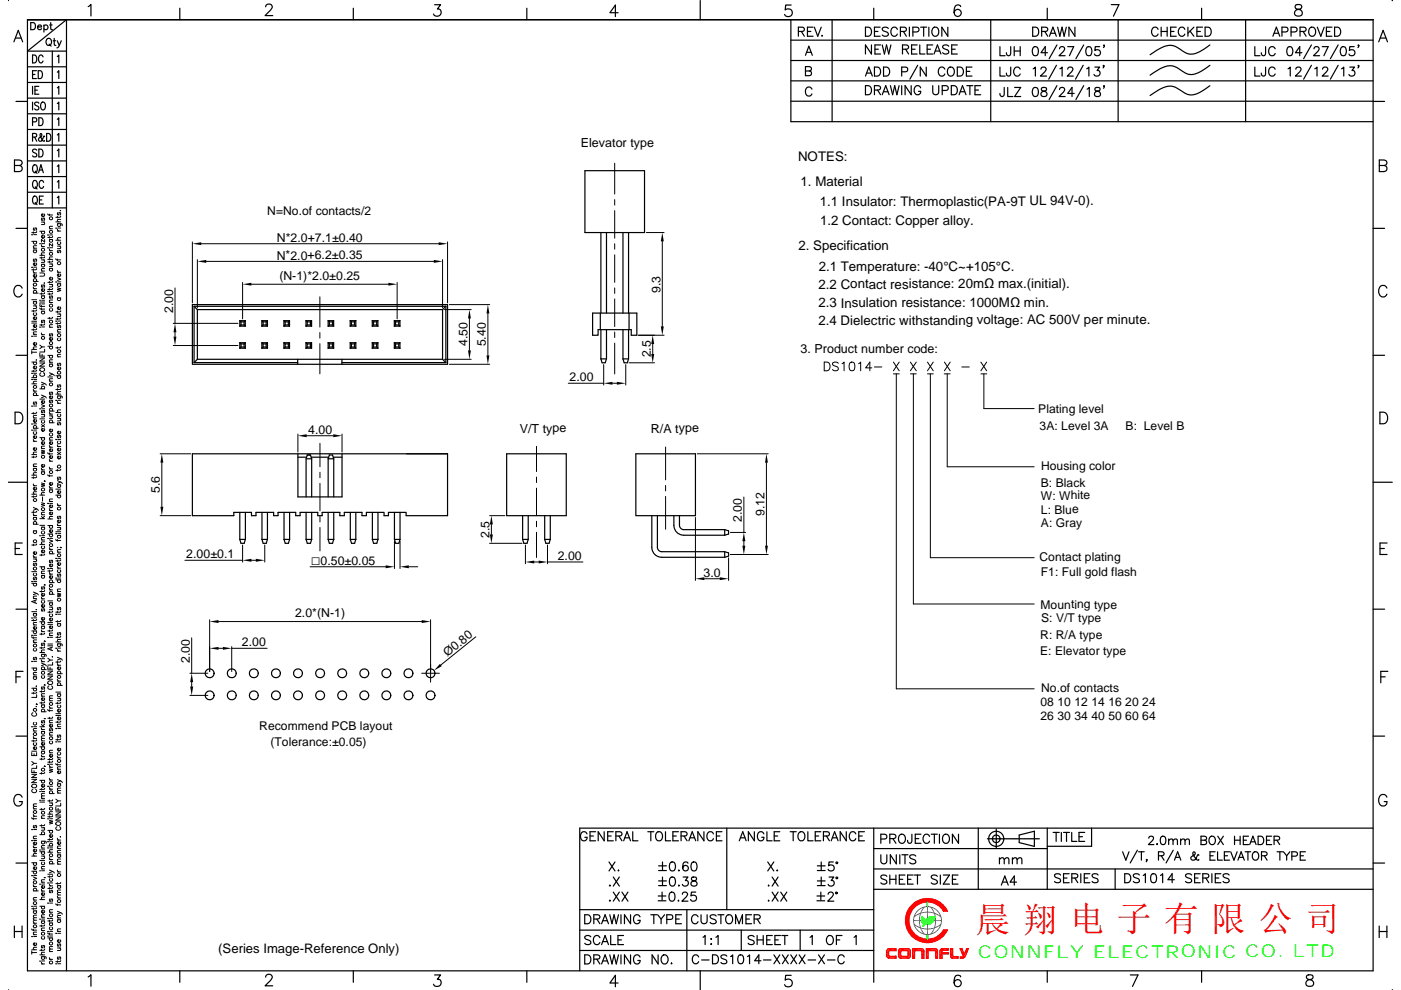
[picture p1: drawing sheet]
<svg xmlns="http://www.w3.org/2000/svg" width="297mm" height="210mm" viewBox="0 0 297 210" stroke-linecap="round" stroke-linejoin="round" font-family="sans-serif">
<defs><g id="words">
<text font-size="7.4" fill="#f00" x="206.9" y="197.6">晨 翔 电 子 有 限 公 司</text>
<text font-size="3.7" fill="#0f0" x="207.4" y="203.2">CONNFLY ELECTRONIC CO. LTD</text>
<text font-size="3.5" x="65.9" y="119.8">□</text>
<g font-size="2.8">
<text x="169.2" y="34.2">NOTES:</text>
<text x="169.7" y="39.4">1. Material</text>
<text x="173.8" y="43.7">1.1 Insulator: Thermoplastic(PA-9T UL 94V-0).</text>
<text x="173.9" y="47.8">1.2 Contact: Copper alloy.</text>
<text x="169.3" y="53">2. Specification</text>
<text x="173.6" y="57.5">2.1 Temperature: -40°C~+105°C.</text>
<text x="173.5" y="65.2">2.3 Insulation resistance: 1000MΩ min.</text>
<text x="173.6" y="61.2">2.2 Contact resistance: 20mΩ max.(initial).</text>
<text x="173.5" y="68.9">2.4 Dielectric withstanding voltage: AC 500V per minute.</text>
<text x="46.3" y="202.1">(Series Image-Reference Only)</text>
</g>
<g font-size="2.6">
<text x="123.1" y="31.3">Elevator type</text>
<text x="56.7" y="45.5">N=No.of contacts/2</text>
<text x="58.7" y="51.3">N*2.0+7.1±0.40</text>
<text x="58.7" y="55">N*2.0+6.2±0.35</text>
<text x="59.2" y="59.4">(N-1)*2.0±0.25</text>
<text x="140" y="62.1" transform="rotate(-90 140 62.1)">9.3</text>
<text x="36.7" y="66.4" transform="rotate(-90 36.7 66.4)">2.00</text>
<text x="99.1" y="73.4" transform="rotate(-90 99.1 73.4)">4.50</text>
<text x="103" y="73.5" transform="rotate(-90 103 73.5)">5.40</text>
<text x="138" y="75.8" transform="rotate(-90 138 75.8)">2.5</text>
<text x="169.7" y="75">3. Product number code:</text>
<text x="120.8" y="80.9">2.00</text>
<text x="220.1" y="87.6">Plating level</text>
<text x="65.3" y="92">4.00</text>
<text x="110.2" y="91.7">V/T type</text>
<text x="138" y="91.7">R/A type</text>
<text x="220.4" y="91.3">3A: Level 3A</text>
<text x="238.6" y="91.3">B: Level B</text>
<text x="220.7" y="99.8">Housing color</text>
<text x="33.9" y="104.6" transform="rotate(-90 33.9 104.6)">5.6</text>
<text x="220.7" y="103.2">B: Black</text>
<text x="220.7" y="105.9">W: White</text>
<text x="157.3" y="110.8" transform="rotate(-90 157.3 110.8)">2.00</text>
<text x="162.1" y="109.5" transform="rotate(-90 162.1 109.5)">9.12</text>
<text x="220.7" y="111.8">A: Gray</text>
<text x="220.7" y="108.9">L: Blue</text>
<text x="39.5" y="118.4">2.00±0.1</text>
<text x="68" y="119.8">0.50±0.05</text>
<text x="103.8" y="114.1" transform="rotate(-90 103.8 114.1)">2.5</text>
<text x="118.3" y="118.8">2.00</text>
<text x="220.4" y="119.1">Contact plating</text>
<text x="149.2" y="122.3">3.0</text>
<text x="220.7" y="122.1">F1: Full gold flash</text>
<text x="62.6" y="130.9">2.0*(N-1)</text>
<text x="220.6" y="129.1">Mounting type</text>
<text x="220.7" y="131.9">S: V/T type</text>
<text x="51.3" y="137.1">2.00</text>
<text x="220.6" y="135.5">R: R/A type</text>
<text x="40.2" y="140.6" transform="rotate(-90 40.2 140.6)">2.00</text>
<text x="94.9" y="139.3" transform="rotate(-39 94.9 139.3)">Ø0.80</text>
<text x="220.5" y="138.8">E: Elevator type</text>
<text x="220.6" y="149.7">08</text>
<text x="220.8" y="146.7">No.of contacts</text>
<text x="224.2" y="149.7">10</text>
<text x="227.8" y="149.7">12</text>
<text x="231.4" y="149.7">14</text>
<text x="235" y="149.7">16</text>
<text x="238.6" y="149.6">20</text>
<text x="242.2" y="149.6">24</text>
<text x="55" y="154.9">Recommend PCB layout</text>
<text x="220.6" y="152.7">26</text>
<text x="224.2" y="152.7">30</text>
<text x="227.8" y="152.7">34</text>
<text x="231.4" y="152.7">40</text>
<text x="235" y="152.7">50</text>
<text x="238.6" y="152.6">60</text>
<text x="242.2" y="152.6">64</text>
<text x="57.3" y="158.3">(Tolerance:±0.05)</text>
</g>
</g></defs>
<g fill="none" stroke="#000" stroke-width=".25">
<path d="M1.7 .1h.1M2.9 8.9l1-2.5 .9 2.5M3.3 8.1h1.1M18.7 1.4l.6-.5v2.5M38.1 1.7v2.5M56.3 1.4l.1-.3a.8 .8 0 0 1 1.1-.1 .56 .56 0 0 1 .1 .8l-1.4 1.5h1.6M74.9 1.7v2.5M92.1 1h1.3l-.7 .9a.82 .82 0 0 1 .8 1.1 .82 .82 0 0 1-1.4 .3l-.2-.3M111.7 1.7v2.5M131 2.7h-1.7l1.2-1.6v2.4M148.5 .1v4.1M167.7 12.8h123.4"/>
<path d="M167.7 8.5h123.4M167.7 17.2h123.4M167.7 1.1h-1.1l-.1 1a.86 .86 0 0 1 1.3 0 .86 .86 0 0 1-.2 1.3 .86 .86 0 0 1-1.3-.3M169.3 6.7l1.1-.1 .1-.3v-.3l-.4-.2h-.8v1.9M169.9 6.7l.6 1M170.8 11.7l.7-1.9 .7 1.9M171 11.1h1M171.2 6.7h.7M172.4 5.8h-1.2v1.9h1.2M172.7 5.8l.7 1.9 .7-1.9M174.3 7.5v.2l.1-.1M176.4 4.2v21.6"/>
<path d="M183.5 5.8h.6a1.03 1.03 0 0 1 .7 .9 1.03 1.03 0 0 1-.7 1h-.6zM184.8 9.5v2l-1.3-2v2M185.3 1.7v2.5M185.4 6.7h.7M185.5 10.4h.7M186.6 5.8h-1.2v1.9h1.2M186.7 9.5h-1.2v2h1.2M187 9.5l.5 2 .5-2 .4 2 .5-2M188.3 6a.73 .73 0 0 0-.7-.3 .73 .73 0 0 0-.6 .5l.2 .3 1 .4 .1 .5a.86 .86 0 0 1-1.3 0M190.2 6.2a.7 .7 0 0 0-.8-.4 .7 .7 0 0 0-.5 .7 .79 .79 0 0 0 .2 1 .79 .79 0 0 0 1.1-.1v-.2M190.9 6.7l1.1-.1 .2-.3-.1-.3-.4-.2h-.8v1.9M191.3 10.4h1.1l.2-.5-.4-.4h-.9v2"/>
<path d="M191.5 6.7l.7 1M192 10.4l.6 1.1M192.8 5.8v1.9M193.3 10.4h.7M193.5 6.8h.9a.51 .51 0 0 0 .5-.5 .51 .51 0 0 0-.5-.5h-.9v1.9M194.5 9.5h-1.2v2h1.2M195 9.5v2h1.1M195.2 5.8h1.3M195.8 5.8v1.9M196.6 10.4h.7M196.9 5.8v1.9M197.8 9.5h-1.2v2h1.2"/>
<path d="M197.9 5.8a.96 .96 0 0 1 1.1 .6 .96 .96 0 0 1-.3 1.2 .91 .91 0 0 1-1.1-.4 .91 .91 0 0 1 .2-1.2zM198 11.5l.8-2 .7 2M198.3 10.8h.9M201 5.8v1.9l-1.3-1.9v1.9M201.1 9.8a.73 .73 0 0 0-.7-.3 .73 .73 0 0 0-.5 .5l.1 .3 1 .3 .1 .6a.86 .86 0 0 1-1.2 0M201.8 10.4h.7M203 9.5h-1.2v2h1.2M203.7 1.4a.69 .69 0 0 0-1.1-.2 1.46 1.46 0 0 0 .4 2.3 .76 .76 0 0 0 .8-.7 .76 .76 0 0 0-.7-.8 .76 .76 0 0 0-.8 .7M210.1 4.2v21.6M212 9.9v1.9h1.1M214.3 9.9l-.1 1.7-.3 .2-.3-.1-.2-.5M215 10.8h1.3"/>
<path d="M215 9.9v1.9M216.3 9.9v1.9M218.9 5.8h.7a1.03 1.03 0 0 1 .6 .9 1.03 1.03 0 0 1-.6 1h-.7zM219.1 10a.62 .62 0 0 1 1 .3 1.62 1.62 0 0 1-.2 1.4 .63 .63 0 0 1-.9-.2 1.51 1.51 0 0 1 .1-1.5zM220.9 6.7l1.1-.1 .1-.3v-.3l-.4-.2h-.8v1.9M221.5 6.7l.6 1M222 1.7v2.5M222.1 11.2h-1.4l.9-1.3v1.9M222.5 7.7l.7-1.9 .8 1.9M222.8 7.1h.9M224.1 9.5l-1.7 3M224.2 5.8l.5 1.9 .5-1.9 .4 1.9 .5-1.9"/>
<path d="M224.6 10.4l.4-.5 .6 .2a.63 .63 0 0 1-.1 .8l-1 .9h1.3M226.4 9.9h1.2l-.9 1.9M227.9 5.8v1.9l-1.3-1.9v1.9M229.8 9.5l-1.7 3M230.5 10a.59 .59 0 0 1 .9 .3 .96 .96 0 0 1-.6 1.5 1.22 1.22 0 0 1-.3-1.8zM233.2 9.9h-1l-.1 .8a.68 .68 0 0 1 1.1 0 .68 .68 0 0 1-.2 1 .68 .68 0 0 1-.9-.2M234.1 9.6h-.1h.1l-.1 .5M235.6 1h1.6l-1.1 2.4M237.1 4.2v21.6M245.5 6.2a.71 .71 0 0 0-.8-.4 .71 .71 0 0 0-.5 .7 .8 .8 0 0 0 .2 1 .8 .8 0 0 0 1-.1l.1-.2M246.2 6.7h1.3M246.2 5.8v1.9"/>
<path d="M247.5 5.8v1.9M248.2 6.7h.7M249.4 5.8h-1.2v1.9h1.2M251.2 6.2a.71 .71 0 0 0-.8-.4 .71 .71 0 0 0-.6 .7 .8 .8 0 0 0 .3 1 .8 .8 0 0 0 1-.1l.1-.2M251.9 5.8v1.9M252.3 6.6l.8 1.1M253.1 5.8l-1.2 1.3M253.8 6.7h.7M254.8 1.7v2.5M255 5.8h-1.2v1.9h1.2M255.5 5.8h.7a1.03 1.03 0 0 1 .6 .9 1.03 1.03 0 0 1-.6 1h-.7zM264.1 4.2v21.6"/>
<path d="M269.9 7.7l.7-1.9 .7 1.9M270.2 7.1h.9M271.8 6.8h.8a.51 .51 0 0 0 .5-.5 .51 .51 0 0 0-.5-.5h-.8v1.9M273.7 6.8h.8l.5-.4a.5 .5 0 0 0-.5-.6h-.8v1.9M274.7 1.1a.49 .49 0 0 0 .2 .8 1 1 0 0 1 1.2 1 .85 .85 0 0 1-1 .5 .85 .85 0 0 1-.6-.8 1.43 1.43 0 0 1 1.4-.8l.1-.5a.91 .91 0 0 0-1.3-.2zM275.6 6.7l1.1-.1 .2-.5-.4-.3h-.9v1.9M276.3 6.7l.6 1M277.6 6a.8 .8 0 0 1 1.1-.1 .8 .8 0 0 1 .2 1 .73 .73 0 0 1-.7 .8 .73 .73 0 0 1-.7-.8zM279.3 5.8l.7 1.9 .8-1.9M281.2 6.7h.8M282.4 5.8h-1.2v1.9h1.2M283 5.8h.6a1.02 1.02 0 0 1 .7 .9 1.02 1.02 0 0 1-.7 1h-.6z"/>
<path d="M291.1 4.2h-285.3h285.3M291.1 4.2v201.7h-285.3v-201.7M292.3 8.9l.9-2.5 1 2.5M292.7 8.1h1.1M3.1 35.1h1a.65 .65 0 0 1 .6 .6 .65 .65 0 0 1-.6 .7h-1v-2.5l1.4 .2a.56 .56 0 0 1 0 .9l-.4 .1M3.4 21.5h2.4M167.7 25.8h123.4M167.7 21.5h123.4M291.1 21.5h2.5M292.4 35.1h1.1a.65 .65 0 0 1 .6 .6 .65 .65 0 0 1-.6 .7h-1.1v-2.5l1.4 .2a.56 .56 0 0 1 0 .9l-.3 .1M3.4 48.4h2.4M291.1 48.4h2.5"/>
<path d="M3.4 75.4h2.4M4.7 61.1a.91 .91 0 0 0-1-.6 .91 .91 0 0 0-.8 1 1.06 1.06 0 0 0 .3 1.1 1.06 1.06 0 0 0 1.1 .3l.4-.5M291.1 75.4h2.5M294 61.1a.9 .9 0 0 0-1-.6 .9 .9 0 0 0-.7 1 1.06 1.06 0 0 0 .3 1.1 1.06 1.06 0 0 0 1.1 .3l.3-.5M3.2 87.4h.8a1.32 1.32 0 0 1 .9 1.3 1.32 1.32 0 0 1-.9 1.2h-.8zM292.6 87.4h.8a1.32 1.32 0 0 1 .8 1.3 1.32 1.32 0 0 1-.8 1.2h-.8zM1.8 102.3h4M3.2 116.3h.9M4.7 115.2h-1.5v2.4h1.5M291.1 102.3h4.1M292.6 116.3h.9M294.1 115.2h-1.5v2.4h1.5"/>
<path d="M3.4 129.2h2.4M291.1 129.2h2.5M3.4 156.1h2.4M3.4 143.6h.9M4.9 142.4h-1.5v2.4M291.1 156.1h2.5M292.8 143.6h.9M294.3 142.4h-1.5v2.4M4.7 169.1a.91 .91 0 0 0-1-.6 .91 .91 0 0 0-.8 .9 1.07 1.07 0 0 0 .3 1.2 1.07 1.07 0 0 0 1.1 .2l.4-.4v-.4h-.6M124.5 176.9a.71 .71 0 0 0-.8-.5 .71 .71 0 0 0-.6 .8 .79 .79 0 0 0 .2 1 .79 .79 0 0 0 1.1-.1l.1-.5h-.5M125.1 177.3h.7M126.3 176.4h-1.2v1.9h1.2"/>
<path d="M128.1 176.4v1.9l-1.3-1.9v1.9M128.8 177.3h.8M130 176.4h-1.2v1.9h1.2M130.6 177.3l1.1-.1 .2-.4-.5-.4h-.8v1.9M131.2 177.3l.7 1M132.2 178.3l.7-1.9 .8 1.9M132.5 177.7h.9M134.2 176.4v1.9h1.1M137.4 176.4h1.2M138 176.4v1.9M139.2 176.7a.8 .8 0 0 1 1-.1 .8 .8 0 0 1 .3 1 .73 .73 0 0 1-.8 .8 .73 .73 0 0 1-.7-.8zM141.1 176.4v1.9h1.1"/>
<path d="M142.7 177.3h.7M143.8 176.4h-1.1v1.9h1.1M144.4 177.3l1.1-.1 .2-.2-.1-.4-.4-.2h-.8v1.9M145 177.3l.7 1M146.1 178.3l.7-1.9 .7 1.9M146.3 177.7h.9M149.2 176.4v1.9l-1.2-1.9v1.9M151.3 176.9a.71 .71 0 0 0-.9-.5 .71 .71 0 0 0-.5 .8 .8 .8 0 0 0 .2 1 .8 .8 0 0 0 1.1-.1l.1-.2M151.9 177.3h.7M153.1 176.4h-1.2v1.9h1.2M154.1 175.6v17.3M156.7 178.3l.8-1.9 .7 1.9"/>
<path d="M157 177.7h.9M159.9 176.4v1.9l-1.2-1.9v1.9M161.9 176.9a.7 .7 0 0 0-.8-.5 .7 .7 0 0 0-.5 .8 .79 .79 0 0 0 .2 1 .79 .79 0 0 0 1.1-.1v-.5h-.4M162.6 176.4v1.9h1.1M164.1 177.3h.8M165.3 176.4h-1.2v1.9h1.2M167.5 176.4h1.3M168.2 176.4v1.9M169.5 176.5a.93 .93 0 0 1 1.1 .4 .93 .93 0 0 1-.1 1.2 .79 .79 0 0 1-1.1 .1 .79 .79 0 0 1-.2-1zM171.3 176.4v1.9h1.1M172.8 177.3h.8M174 176.4h-1.2v1.9h1.2"/>
<path d="M174.6 177.3l1.1-.1 .2-.2-.1-.4-.4-.2h-.8v1.9M175.2 177.3l.7 1M176.2 178.3l.8-1.9 .7 1.9M176.5 177.7h.9M179.4 176.4v1.9l-1.3-1.9v1.9M181.4 176.9a.71 .71 0 0 0-.8-.5 .71 .71 0 0 0-.5 .8 .8 .8 0 0 0 .2 1 .8 .8 0 0 0 1.1-.1v-.2M182.1 177.3h.7M183.3 176.4h-1.2v1.9h1.2M185.3 175.6v32.8M185.3 180h36.7M186.8 178h.8a.51 .51 0 0 0 .4-.6 .51 .51 0 0 0-.4-.5h-.8v2M188.7 177.9l1.1-.1 .1-.3v-.4l-.4-.2h-.8v2"/>
<path d="M189.3 177.9l.6 1M190.7 177.2a.71 .71 0 0 1 .8-.2 .71 .71 0 0 1 .5 .7 .85 .85 0 0 1-.2 .9 .85 .85 0 0 1-.9 .2 1.23 1.23 0 0 1-.2-1.6zM193.3 176.9l-.1 1.8-.2 .2-.4-.1-.2-.6M194.1 177.9h.7M195.3 176.9h-1.2v2h1.2M197.1 177.4a.71 .71 0 0 0-.8-.5 .71 .71 0 0 0-.6 .8v.4a.71 .71 0 0 0 .6 .8 .71 .71 0 0 0 .8-.5M197.4 176.9h1.3M198.1 176.9v2M199.2 176.9v2M200 177.2a.71 .71 0 0 1 .8-.2 .71 .71 0 0 1 .5 .7 .85 .85 0 0 1-.2 .9 .85 .85 0 0 1-.9 .2 1.23 1.23 0 0 1-.2-1.6zM203.2 176.9v2l-1.3-2v2M207.4 175.6v13"/>
<path d="M216.1 177.1l3.2-.8v3.2l-3.2-.8zM222 175.6v13M223.3 176.6h1.3M223.9 176.6v1.9M225 176.6v1.9M225.5 176.6h1.3M226.1 176.6v1.9M227.2 176.6v1.9h1.1M228.8 177.5h.7M230 176.6h-1.2v1.9h1.2M231.4 175.6v3.9h-9.4M243.6 177.8l.3-.4h.5l.2 .3-.3 .6-.8 .8h1.1"/>
<path d="M245.2 179.1h.2zM246.3 177.4a.58 .58 0 0 1 .8 .3 .9 .9 0 0 1-.6 1.4 1.14 1.14 0 0 1-.2-1.7zM247.8 178.3l.4-.3h.4l.1 1.1M247.8 178v1.1M248.7 178.3l.4-.3h.5v1.1M250.3 178.3l.4-.3h.5v1.1M250.3 178v1.1M251.2 178.3l.5-.3h.4l.1 1.1M255.4 178.2l.4-.3-.1-.4-.3-.1h-.8v1.7h.8a.47 .47 0 0 0 .4-.4 .47 .47 0 0 0-.4-.5h-.8M256.7 177.4a.88 .88 0 0 1 1 .7 .88 .88 0 0 1-.5 1 .93 .93 0 0 1-.9-.6 .93 .93 0 0 1 .4-1.1zM258.2 177.4l1.2 1.7M259.4 177.4l-1.2 1.7"/>
<path d="M261.7 177.4v1.7M261.7 178.2h1.2M262.9 177.4v1.7M263.6 178.2h.7M264.7 177.4h-1.1v1.7h1.1M265 179.1l.6-1.7 .7 1.7M265.2 178.5h.9M266.7 177.4h.6a.95 .95 0 0 1 .7 .9 .95 .95 0 0 1-.7 .8h-.6zM268.5 178.2h.7M269.6 177.4h-1.1v1.7h1.1M270.1 178.2l1-.1 .2-.2-.1-.4-.3-.1h-.8v1.7M270.7 178.2l.6 .9"/>
<path d="M291.1 175.6h-168.2v30.3M294 169.1a.9 .9 0 0 0-1-.6 .9 .9 0 0 0-.7 .9 1.07 1.07 0 0 0 .2 1.2 1.07 1.07 0 0 0 1.2 .2l.3-.4v-.4h-.5M3 196.4v2.5M3 197.6h1.7M3.4 183.1h2.4M4.7 196.4v2.5M122.9 192.9h62.4M122.9 197.3h62.4M124 194h.6a1.02 1.02 0 0 1 .7 1 1.02 1.02 0 0 1-.7 .9h-.6zM125.3 198.7a.73 .73 0 0 0-.7-.3 .73 .73 0 0 0-.6 .5l.2 .3 .9 .3 .2 .6a.86 .86 0 0 1-1.3 0M125.9 194.9l1.1-.1 .2-.4-.5-.4h-.8v1.9M126.5 194.9l.7 1"/>
<path d="M127.2 198.9a.71 .71 0 0 0-.8-.5 .71 .71 0 0 0-.6 .8 .85 .85 0 0 0 .2 .9 .85 .85 0 0 0 .9 .2l.3-.4M127.6 195.9l.7-1.9 .7 1.9M127.8 195.3h.9M127.8 199.7h.9M129.1 182.8l1.3 1.9M129.2 187.8h.2zM129.2 191.1h.2zM129.3 194l.5 1.9 .4-1.9 .5 1.9 .4-1.9M129.5 198.4v1.9h1.1M130 186l1.3 1.9M130 189.2l1.3 1.9M130.4 182.8l-1.3 1.9"/>
<path d="M131 199.4h.8M131 184.6h.2zM131.3 186l-1.3 1.9M131.3 189.2l-1.3 1.9M131.7 194v1.9M131.9 189.2l1.2 1.9M132.2 198.4h-1.2v1.9h1.2M133.1 189.2l-1.2 1.9M133.7 194v1.9l-1.3-1.9v1.9M135.7 194.5a.71 .71 0 0 0-.8-.5 .71 .71 0 0 0-.6 .7 .84 .84 0 0 0 .2 1 .84 .84 0 0 0 .9 .1l.3-.3v-.3h-.5M138 194h1.3M138.6 194v1.9"/>
<path d="M139.4 194l.8 .9v1M139.6 190h1.6M139.6 191.1h1.6M139.6 183.6h1.7M139.6 184.6h1.7M139.6 186.8h1.7M139.6 187.8h1.7M140.4 189.2v1.7M140.5 182.8v1.7M140.5 186v1.7M140.9 194l-.7 .9M141.4 195l1.1-.1 .1-.2v-.5l-.4-.2h-.8v1.9"/>
<path d="M142.1 189.3a.6 .6 0 0 1 .9 .3 1.62 1.62 0 0 1-.2 1.5 .63 .63 0 0 1-.9-.3 1.6 1.6 0 0 1 .2-1.5zM142.2 182.9a.63 .63 0 0 1 .9 .3 .96 .96 0 0 1-.6 1.5 1.21 1.21 0 0 1-.3-1.8zM142.2 186.1a.63 .63 0 0 1 .9 .3 .99 .99 0 0 1-.6 1.5 1.24 1.24 0 0 1-.3-1.8zM143.3 194.9h.7M143.8 184.6h.2zM143.8 187.8h.2zM143.8 191v.1zM144.5 194h-1.2v1.9h1.2M144.7 189.7l.3-.5 .7 .2a.58 .58 0 0 1-.2 .8l-.9 .9h1.3M144.8 186h1.1l-.6 .8a.64 .64 0 0 1 .6 .6 .64 .64 0 0 1-.5 .6 .64 .64 0 0 1-.7-.4M145.6 192.9v13M145.9 183.1a.57 .57 0 0 0-.9-.2 1.48 1.48 0 0 0 0 1.7 .59 .59 0 0 0 .9-.2 .59 .59 0 0 0-.4-.8 .59 .59 0 0 0-.7 .5"/>
<path d="M146.7 186.1a.41 .41 0 0 0 .2 .7 .71 .71 0 0 1 .7 .2 .71 .71 0 0 1 .1 .8 .68 .68 0 0 1-.8 .1 .68 .68 0 0 1-.4-.6 1.1 1.1 0 0 1 1.1-.6l.1-.4a.72 .72 0 0 0-1-.2zM146.8 182.9a.63 .63 0 0 1 .9 .3 .96 .96 0 0 1-.7 1.5 1.21 1.21 0 0 1-.2-1.8zM147.5 189.2h-.9l-.1 .8a.68 .68 0 0 1 1 0 .68 .68 0 0 1-.1 1 .68 .68 0 0 1-1-.2M148 194.5a.71 .71 0 0 0-.8-.5 .71 .71 0 0 0-.6 .7v.5a.71 .71 0 0 0 .6 .7 .71 .71 0 0 0 .8-.4M148.6 194v1.4a.66 .66 0 0 0 .7 .5 .66 .66 0 0 0 .6-.5v-1.4M149.1 198.8l.4-.4v1.9M150.7 199.2h.2zM151.8 198.8l.5-.4v1.9M151.8 194.3a.74 .74 0 0 0-1.2 .2l.1 .2 1 .4 .1 .6a.86 .86 0 0 1-1.2 0M152.2 194h1.3M152.8 194v1.9M154 194.3a.71 .71 0 0 1 .8-.3 .71 .71 0 0 1 .5 .7 .85 .85 0 0 1-.2 1 .85 .85 0 0 1-.9 .1 1.21 1.21 0 0 1-.2-1.5z"/>
<path d="M156 195.9v-1.9l.7 1.9 .7-1.9v1.9M157.2 197.3v4.3M158.2 194.9h.7M159.3 194h-1.1v1.9h1.1M159.9 194.9l1.1-.1 .2-.4-.5-.4h-.8v1.9M159.9 198.7a.71 .71 0 0 0-.7-.3 .71 .71 0 0 0-.6 .5l.2 .3 .9 .3a.47 .47 0 0 1 0 .8 .89 .89 0 0 1-1.1-.2M160.5 199.4h1.3M160.5 194.9l.7 1M160.5 198.4v1.9M161.8 198.4v1.9M162.6 199.4h.7M162.8 182.8l1.3 1.9"/>
<path d="M162.9 187.8h.1zM163 191v.1zM163.7 186l1.3 1.9M163.7 189.2l1.3 1.9M163.7 198.4h-1.1v1.9h1.1M164.1 182.8l-1.3 1.9M164.3 199.4h.7M164.7 184.6h.2zM165 186l-1.3 1.9M165 189.2l-1.3 1.9M165.5 198.4h-1.2v1.9h1.2M165.5 189.2l1.3 1.9"/>
<path d="M165.8 198.4h1.2M166.4 198.4v1.9M166.8 189.2l-1.3 1.9M169.7 197.3v4.3M171.7 198.8l.5-.4v1.9M173.2 190h1.7M173.2 191.1h1.7M173.3 183.6h1.6M173.3 184.6h1.6M173.3 186.8h1.6M173.3 187.8h1.6M174 189.2v1.7"/>
<path d="M174.1 182.8v1.7M174.1 186v1.7M175.4 198.7a.7 .7 0 0 1 .8-.2 .7 .7 0 0 1 .5 .7 .83 .83 0 0 1-.2 .9 .83 .83 0 0 1-.9 .2l-.2-.2a1.21 1.21 0 0 1 0-1.4zM175.6 189.7l.4-.5 .6 .2a.61 .61 0 0 1-.2 .8l-.9 .9h1.3M175.8 186h1l-.6 .8a.64 .64 0 0 1 .6 .9 .64 .64 0 0 1-1.1 .1l-.1-.2M176.7 182.8h-.9l-.1 .8a.68 .68 0 0 1 1 0 .68 .68 0 0 1-.1 1.1 .68 .68 0 0 1-1-.3M177.3 199.4h.8M178.5 198.4h-1.2v1.9M181.1 198.8l.4-.4v1.9M185.3 184.3h105.8M185.3 188.6h105.8M186.8 181.3v1.4a.64 .64 0 0 0 .6 .5 .64 .64 0 0 0 .6-.5v-1.4"/>
<path d="M188 185.9a.71 .71 0 0 0-.7-.3 .71 .71 0 0 0-.5 .5l.1 .2 .8 .3a.44 .44 0 0 1 .3 .4 .44 .44 0 0 1-.2 .4 .83 .83 0 0 1-1-.2M188.7 185.6v1.9M188.7 186.5h1.2M189.9 185.6v1.9M190 181.3v1.9l-1.2-1.9v1.9M190.7 186.5h.7M190.8 181.3v1.9M191.2 181.3h1.3M191.9 181.3v1.9M191.9 185.6h-1.2v1.9h1.2M192.4 186.5h.7M193.6 185.6h-1.2v1.9h1.2"/>
<path d="M193.9 185.6h1.3M194.2 181.6a.73 .73 0 0 0-.7-.3 .73 .73 0 0 0-.6 .5l.2 .2 .9 .4 .2 .6a.86 .86 0 0 1-1.3 0M194.5 185.6v1.9M198.7 185.9a.73 .73 0 0 0-.7-.3 .73 .73 0 0 0-.6 .5l.2 .2 .9 .4 .2 .5a.86 .86 0 0 1-1.3 0M199.4 185.6v1.9M200 185.6h1.3l-1.3 1.9h1.3M201.9 186.5h.8M203.1 185.6h-1.2v1.9h1.2M211.9 182.3l.5-.4 .4 .1 .1 1.2M211.9 181.9v1.3M212.3 187.7l.7-1.9 .8 1.9M212.6 187.1h.9"/>
<path d="M212.9 182.3l.5-.4 .4 .1 .1 1.2M214.7 182.3l.4-.4 .5 .1v1.2M214.7 181.9v1.3M215.5 187.1h-1.4l1-1.3v1.9M215.6 182.3l.5-.4 .5 .1 .1 1.2M224.9 185.6a.72 .72 0 0 0-.7-.3 .72 .72 0 0 0-.6 .5l.2 .2 .9 .4a.47 .47 0 0 1 0 .7 .89 .89 0 0 1-1.1-.1M225.5 186.2h.7M226.7 185.3h-1.2v1.9h1.2M227.2 186.2l1.1-.1 .2-.2-.1-.4-.4-.2h-.8v1.9M227.9 186.2l.6 1M229.2 185.3v1.9M229.9 186.2h.7"/>
<path d="M231.1 185.3h-1.2v1.9h1.2M232.8 185.6a.72 .72 0 0 0-.7-.3 .72 .72 0 0 0-.6 .5l.2 .2 .9 .4a.47 .47 0 0 1 0 .7 .89 .89 0 0 1-1.1-.1M236.4 184.3v4.3M238 180.7l.7 1.7 .7-1.7M238.5 185.3h.6a1.02 1.02 0 0 1 .7 1 1.02 1.02 0 0 1-.7 .9h-.6zM241.2 180.3l-1.6 2.7M241.4 180.7h1.2M241.6 185.6a.74 .74 0 0 0-1.3 .2l.3 .3 .8 .3 .2 .6a.86 .86 0 0 1-1.3 0M242 180.7v1.7M242.4 185.7l.4-.4v1.9M243.2 182.4h-.2h.2l-.2 .4M244.2 185.4a.63 .63 0 0 1 .9 .3 1.27 1.27 0 0 1-.4 1.5h-.2a1.22 1.22 0 0 1-.3-1.8z"/>
<path d="M245.6 181.5l1-.1 .2-.2-.1-.4-.3-.1h-.8v1.7M246 185.7l.5-.4v1.9M246.2 181.5l.6 .9M248.8 180.3l-1.6 2.7M249 186.6h-1.4l.9-1.3v1.9M249 182.4l.7-1.7 .7 1.7M249.3 181.8h.8M252.6 185.6a.74 .74 0 0 0-1.2 .2l.3 .3 .8 .3 .1 .6a.86 .86 0 0 1-1.2 0M253.3 186.2h.7M254.2 181.4l-.1-.1h-.2l-.2 .6a.59 .59 0 0 1-.6 .6 .59 .59 0 0 1-.6-.6l.8-.6a.36 .36 0 0 0-.1-.6h-.2a1.48 1.48 0 0 0 .7 1.7h.4l.1-.1M254.5 185.3h-1.2v1.9h1.2M255 186.2l1.1-.1 .2-.2-.1-.4-.4-.2h-.8v1.9"/>
<path d="M255.7 186.2l.6 1M256.5 181.5h.7M256.9 185.3v1.9M257.6 180.7h-1.1v1.7h1.1M257.7 186.2h.7M258.1 180.7v1.7h1.1M258.8 185.3h-1.1v1.9h1.1M259.6 181.5h.7M260.6 185.6a.74 .74 0 0 0-1.3 .2l.4 .3 .7 .3 .2 .6a.86 .86 0 0 1-1.3 0M260.7 180.7h-1.1v1.7h1.1M260.9 180.7l.7 1.7 .7-1.7M262.5 182.4l.6-1.7 .7 1.7"/>
<path d="M262.7 181.8h.9M264 180.7h1.2M264.6 180.7v1.7M265.9 180.7a.88 .88 0 0 1 1 .7 .88 .88 0 0 1-.5 1 .93 .93 0 0 1-.9-.6 .93 .93 0 0 1 .4-1.1zM267.5 181.5l1-.1 .1-.2v-.4l-.4-.1h-.7v1.7M268.1 181.5l.5 .9M270.8 180.7h1.1M271.4 180.7v1.7M272.1 180.7l.7 .8v.9M273.5 180.7l-.7 .8M273.9 181.6h.8a.47 .47 0 0 0 .4-.5 .47 .47 0 0 0-.4-.4h-.8v1.7M275.7 181.5h.7"/>
<path d="M276.8 180.7h-1.1v1.7h1.1M291.1 183.1h2.5M292.4 197.6h1.6M292.4 196.4v2.5M294 196.4v2.5M18.7 207.2l.6-.5v2.5M38.1 205.9v2.5M56.3 207.2l.1-.3 .4-.2 .7 .1a.53 .53 0 0 1 .1 .8l-1.4 1.5h1.6M74.9 205.9v2.5M92.1 206.8h1.3l-.7 .9a.78 .78 0 0 1 .9 .9 .78 .78 0 0 1-1.1 .6l-.4-.1-.2-.3M111.7 205.9v2.5M122.9 201.6h62.4"/>
<path d="M124 202.5h.6a1.03 1.03 0 0 1 .7 1 1.03 1.03 0 0 1-.7 1h-.6zM125.9 203.4h1.1l.2-.5-.5-.4h-.8v2M126.5 203.4l.7 1.1M127.6 200.3l.7-1.9 .7 1.9M127.6 204.5l.7-2 .7 2M127.8 203.8h.9M129.3 202.5l.5 2 .4-2 .5 2 .4-2M131 208.5h-1.7l1.2-1.6v2.4M131.7 202.5v2M133.7 202.5v2l-1.3-2v2M135.7 203a.71 .71 0 0 0-.8-.5 .71 .71 0 0 0-.6 .8 .79 .79 0 0 0 .3 1 .79 .79 0 0 0 1-.1l.1-.5h-.5M139.5 202.5v2l-1.2-2v2"/>
<path d="M140.4 202.8a.8 .8 0 0 1 1-.1 .8 .8 0 0 1 .2 1 .74 .74 0 0 1-.7 .8 .74 .74 0 0 1-.7-.8zM142.4 204.3v.2zM148.1 203a.69 .69 0 0 0-.8-.5 .69 .69 0 0 0-.5 .7v.5a.69 .69 0 0 0 .5 .7 .69 .69 0 0 0 .8-.4M148.5 205.9v4.1M148.8 203.6h1.5M150.7 200.3h.2zM151.1 202.5h.6a1.01 1.01 0 0 1 .6 1 1.01 1.01 0 0 1-.6 .9h-.6zM154.1 202.8a.71 .71 0 0 0-.7-.3 .71 .71 0 0 0-.6 .5l.2 .2 .9 .4 .2 .5a.81 .81 0 0 1-1.3 0M154.9 202.9l.4-.4v1.9M156.7 202.6a.61 .61 0 0 1 .9 .3 .95 .95 0 0 1-.6 1.5 1.21 1.21 0 0 1-.3-1.8zM158.5 202.9l.4-.4v1.9M161.3 203.8h-1.3l.9-1.3v1.9"/>
<path d="M161.9 203.6h1.6M164.1 202.5l1.2 1.9M165.3 202.5l-1.2 1.9M165.9 202.5l1.2 1.9M167.1 202.5l-1.2 1.9M167.7 202.5l1.2 1.9M167.7 206.9h-1.1l-.1 1a.86 .86 0 0 1 1.3 0 .86 .86 0 0 1-.2 1.3 .86 .86 0 0 1-1.3-.4M168.9 202.5l-1.2 1.9M169.4 202.5l1.3 1.9M170.7 202.5l-1.3 1.9M171.3 203.6h1.6M173.5 202.5l1.3 1.9"/>
<path d="M174.8 202.5l-1.3 1.9M175.4 203.6h1.6M179 203a.69 .69 0 0 0-.8-.5 .69 .69 0 0 0-.5 .7v.5a.69 .69 0 0 0 .5 .7 .69 .69 0 0 0 .8-.4M203.7 207.2a.73 .73 0 0 0-1.1-.2 1.86 1.86 0 0 0 0 2.2 .76 .76 0 0 0 1.2-.4 .76 .76 0 0 0-.6-1 .76 .76 0 0 0-.9 .7M222 205.9v2.5M239.6 206.8h1.7l-1.2 2.4M254.8 205.9v2.5M277.1 206.9a.49 .49 0 0 0 .2 .8 .9 .9 0 0 1 1 .3 .9 .9 0 0 1 .1 1 .86 .86 0 0 1-1 .2 .86 .86 0 0 1-.5-.8 1.1 1.1 0 0 1 1.1-.7 .52 .52 0 0 0 .3-.8zM295.2 210h.1"/>
<circle cx="44.4" cy="142.8" r=".93"/>
<circle cx="44.4" cy="147.5" r=".93"/>
<circle cx="49.1" cy="142.8" r=".94"/>
<circle cx="49.1" cy="147.5" r=".94"/>
<circle cx="53.8" cy="142.8" r=".94"/>
<circle cx="53.8" cy="147.5" r=".94"/>
<circle cx="58.5" cy="147.5" r=".94"/>
<circle cx="58.5" cy="142.8" r=".93"/>
<circle cx="63.2" cy="142.8" r=".93"/>
<circle cx="63.2" cy="147.5" r=".93"/>
<circle cx="67.9" cy="142.8" r=".94"/>
<circle cx="67.9" cy="147.5" r=".94"/>
<circle cx="72.6" cy="142.8" r=".94"/>
<circle cx="72.6" cy="147.5" r=".94"/>
<circle cx="77.2" cy="147.5" r=".94"/>
<circle cx="77.2" cy="142.8" r=".93"/>
<circle cx="81.9" cy="142.8" r=".93"/>
<circle cx="81.9" cy="147.5" r=".93"/>
<circle cx="86.6" cy="142.8" r=".94"/>
<circle cx="86.6" cy="147.5" r=".94"/>
<circle cx="91.3" cy="142.8" r=".94"/>
<circle cx="91.3" cy="147.5" r=".94"/>
<circle cx="211.2" cy="177.9" r="1.61"/>
<circle cx="211.2" cy="177.9" r=".81"/>
<circle cx="177.3" cy="189.4" r=".18"/>
<circle cx="177.4" cy="183" r=".18"/>
<circle cx="177.4" cy="186.2" r=".18"/>
</g>
<g fill="none" stroke="#000" stroke-width=".21">
<path d="M40.6 135.3v7.5M44.4 131.5v10.9M46.3 137.5h1M46.3 131.8h43.1M49.1 137.1v5.3M49.1 137.5h7.5M91.3 131.5v13.2M100.9 135.1l-7.4 5.9M40.3 147.5h3.8M40.3 142.8h3.8M40.6 144.7v.9M89.4 142.8h3.8"/>
<path d="M209.3 177.9h11.1M211.2 175.8v4.2"/>
</g>
<path d="M44.5 137.5l1.8-.3v.6zM44.5 131.8l1.8-.3v.7zM47.3 137.2l1.8 .3-1.8 .3zM89.4 131.5l1.9 .3-1.9 .4zM40.3 145.6h.7l-.4 1.9zM40.6 142.8l.4 1.9h-.7zM93.3 140.8l.4 .5-1.7 .9z" fill="#000"/>
<path d="M193.5 191.8a4.7 4.7 0 0 1 7.4 1.5h-.8a3.9 3.9 0 0 0-6-1.1 3.9 3.9 0 0 0 0 6.1 3.9 3.9 0 0 0 6-1.1h.8a4.7 4.7 0 0 1-7 1.8 4.7 4.7 0 0 1-.4-7.2z" fill-rule="evenodd" fill="#f00"/>
<path d="M200.1 193.3a3.9 3.9 0 0 0-6-1.1 3.9 3.9 0 0 0 0 6.1 3.9 3.9 0 0 0 6-1.1M200.9 193.3a4.7 4.7 0 0 0-7.2-1.7 4.7 4.7 0 0 0 0 7.3 4.7 4.7 0 0 0 7.2-1.7" fill="none" stroke="#f00" stroke-width=".25"/>
<g fill="#00f">
<path d="M199.5 194.8h.2v.4h-.2z"/>
<path d="M199.4 194.3h.1l.2 .5h-.2z"/>
<path d="M199.2 193.9l.1-.1 .2 .5h-.1z"/>
<path d="M198.9 193.5l.2-.1 .2 .4-.1 .1z"/>
<path d="M198.7 193l.4 .4-.2 .1-.3-.3z"/>
<path d="M198.3 192.7l.4 .3-.1 .2-.4-.3z"/>
<path d="M197.9 192.5l.4 .2-.1 .2-.4-.3z"/>
<path d="M197.4 192.3l.5 .2-.1 .1-.4-.1z"/>
<path d="M196.9 192.2l.5 .1v.2l-.5-.1z"/>
<path d="M195.9 192.3l.5-.1v.2l-.5 .1z"/>
<path d="M195.4 192.5l.5-.2v.2l-.4 .1z"/>
<path d="M195 192.7l.4-.2 .1 .1-.4 .3z"/>
<path d="M194.6 193l.4-.3 .1 .2-.4 .3z"/>
<path d="M194.6 193l.1 .2-.3 .3-.2-.1z"/>
<path d="M194.2 193.4l.2 .1-.3 .4-.1-.1z"/>
<path d="M194 193.8l.1 .1-.2 .4h-.1z"/>
<path d="M193.8 194.3h.1l-.1 .5h-.2z"/>
<path d="M193.6 194.8h.2v.4h-.2z"/>
<path d="M195.9 192.3l.1 .1-.3 .5-.1-.1z"/>
<path d="M195.6 192.8l.1 .1-.3 .5-.1-.1z"/>
<path d="M195.3 193.3l.1 .1-.2 .5-.1-.1z"/>
<path d="M195.1 193.8l.1 .1-.1 .5h-.2z"/>
<path d="M194.9 194.4h.2l-.1 .6h-.2z"/>
<path d="M194.8 195.5h.2l.1 .6h-.2z"/>
<path d="M194.9 196.1h.2l.1 .5-.1 .1z"/>
<path d="M195.1 196.7l.1-.1 .2 .6h-.1z"/>
<path d="M195.3 197.2h.1l.3 .4-.1 .1z"/>
<path d="M195.6 197.7l.1-.1 .3 .5-.1 .1z"/>
<path d="M197.6 197.6l.1 .1-.3 .5-.1-.1z"/>
<path d="M197.9 197.2h.1l-.3 .5-.1-.1z"/>
<path d="M198.1 196.6l.1 .1-.2 .5h-.1z"/>
<path d="M198.2 196.1h.2l-.2 .6-.1-.1z"/>
<path d="M198.3 195.5h.2l-.1 .6h-.2z"/>
<path d="M198.2 194.4h.2l.1 .6h-.2z"/>
<path d="M198.1 193.9l.1-.1 .2 .6h-.2z"/>
<path d="M197.9 193.4l.1-.1 .2 .5-.1 .1z"/>
<path d="M197.6 192.9l.1-.1 .3 .5-.1 .1z"/>
<path d="M197.3 192.4l.1-.1 .3 .5-.1 .1z"/>
<path d="M199 194l.6 .4-.2 .1-.5-.3z"/>
<path d="M198.5 193.7l.5 .3-.1 .2-.5-.3z"/>
<path d="M197.9 193.5l.6 .2-.1 .2-.6-.2z"/>
<path d="M197.3 193.4l.6 .1-.1 .2-.5-.1z"/>
<path d="M196.6 193.4h.7v.2h-.7z"/>
<path d="M196 193.4h.6v.2h-.6z"/>
<path d="M195.4 193.5l.6-.1v.2l-.5 .1z"/>
<path d="M194.8 193.7l.6-.2 .1 .2-.6 .2z"/>
<path d="M194.3 194l.5-.3 .1 .2-.5 .3z"/>
<path d="M193.7 194.4l.6-.4 .1 .2-.5 .3z"/>
<path d="M193.9 196l.5 .3-.1 .2-.6-.4z"/>
<path d="M194.4 196.3l.5 .3-.1 .2-.5-.3z"/>
<path d="M194.9 196.6l.6 .2-.1 .2-.6-.2z"/>
<path d="M195.5 196.8l.5 .1v.2l-.6-.1z"/>
<path d="M196 196.9l.6 .1v.2l-.6-.1z"/>
<path d="M196.6 197l.7-.1v.2l-.7 .1z"/>
<path d="M197.3 196.9l.5-.1 .1 .2-.6 .1z"/>
<path d="M197.8 196.8l.6-.2 .1 .2-.6 .2z"/>
<path d="M198.4 196.6l.5-.3 .1 .2-.5 .3z"/>
<path d="M198.9 196.3l.5-.3 .2 .1-.6 .4z"/>
</g>
<g fill="#00f">
<path d="M196.4 192.2h.5v.2h-.5z"/>
<path d="M194.8 195h.2v.5h-.2z"/>
<path d="M198.3 195h.2v.5h-.2z"/>
</g>
<path d="M196.6 191.3v1M196.6 198.2v1" fill="none" stroke="#0f0" stroke-width=".25"/>
<g fill="#0f0">
<path d="M196.5 191.3h.3v1z"/>
<path d="M196.5 191.3l.3 1h-.3z"/>
</g>
<path d="M196.6 198.2v1" fill="none" stroke="#0f0" stroke-width=".25"/>
<g fill="#0f0">
<path d="M196.5 198.2l.3 1h-.3z"/>
<path d="M196.5 198.2h.3v1z"/>
</g>
<g fill="#00f">
<path d="M193.6 195.2h.2v.5l-.2 .1z"/>
<path d="M193.6 195.8l.2-.1 .1 .5h-.1z"/>
<path d="M193.8 196.2h.1l.2 .4-.1 .1z"/>
<path d="M194 196.7l.1-.1 .3 .4-.2 .1z"/>
<path d="M194.2 197.1l.2-.1 .3 .4-.1 .1z"/>
<path d="M194.7 197.4l.4 .3-.1 .1-.4-.3z"/>
<path d="M195.1 197.7l.4 .2-.1 .1-.4-.2z"/>
<path d="M195.5 197.9l.4 .1v.2l-.5-.2z"/>
<path d="M195.9 198l.5 .1v.2l-.5-.1z"/>
<path d="M196.9 198.1l.5-.1v.2l-.5 .1z"/>
<path d="M197.4 198l.4-.1 .1 .1-.5 .2z"/>
<path d="M197.8 197.9l.4-.2 .1 .1-.4 .2z"/>
<path d="M198.2 197.7l.4-.3 .1 .1-.4 .3z"/>
<path d="M198.9 197l.2 .1-.4 .4-.1-.1z"/>
<path d="M199.2 196.6l.1 .1-.2 .4-.2-.1z"/>
<path d="M199.4 196.2h.1l-.2 .5-.1-.1z"/>
<path d="M199.5 195.7l.2 .1-.2 .4h-.1z"/>
<path d="M199.5 195.2h.2v.6l-.2-.1z"/>
</g>
<path d="M196.4 198.1h.5v.2h-.5z" fill="#00f"/>
<path d="M200.1 193.3h.8M200.1 197.2h.8" fill="none" stroke="#f00" stroke-width=".25"/>
<path d="M195.6 196.4l.1 .1M196.2 195.5l-.1-.6-.6-.5-.1 1 .2 .4 .4 .2M198.4 194.5l-.5 1-.4 .3-.5 .2h-.9" fill="none" stroke="#0f0" stroke-width=".25"/>
<path d="M196.6 192.3v2.5" fill="none" stroke="#00f" stroke-width=".21"/>
<path d="M196.2 195.2h.1" fill="none" stroke="#0f0" stroke-width=".51"/>
<path d="M195.5 194.4l.6 .6 .1 .5 .5-.8a1.7 1.7 0 0 1 1.6-.2l-.3 .7a1.51 1.51 0 0 1-1.9 .8l-.4 .5 .3-.5-.5-.3-.2-.4z" fill-rule="evenodd" fill="#0f0"/>
<path d="M196 196l-.4 .4M198.4 194.5h-1.4l-.5 .3-.3 .7" fill="none" stroke="#0f0" stroke-width=".25"/>
<g fill="#00f">
<path d="M193.7 195.2h1.6l-1.6 .2z"/>
<path d="M193.7 195.4l1.6-.2v.2z"/>
<path d="M198 195.2h1.6l-1.6 .2z"/>
<path d="M198 195.4l1.6-.2v.2z"/>
</g>
<path d="M196.6 196v2.2" fill="none" stroke="#00f" stroke-width=".21"/>
<path d="M196.1 196l-.4 .5" fill="none" stroke="#0f0" stroke-width=".25"/>
<g fill="#f00">
<path d="M188 202.2h.4v.5z"/>
<path d="M188 202.2l.4 .5-.4 .2z"/>
<path d="M188 202.9l.4-.2z"/>
<path d="M188 202.9l.5-.1z"/>
<path d="M188 202.9l.6-.1z"/>
</g>
<path d="M188 203.1h2" fill="none" stroke="#f00" stroke-width=".38"/>
<path d="M188 203h2" fill="none" stroke="#f00" stroke-width=".44"/>
<path d="M188 202.8h2" fill="none" stroke="#f00" stroke-width=".21"/>
<g fill="#f00">
<path d="M188.6 201.7l1.4-.5v.5z"/>
<path d="M188.3 201.2h1.7l-1.4 .5z"/>
<path d="M188.3 201.2l.3 .5z"/>
<path d="M188.3 201.2l.1 .5z"/>
<path d="M188.3 201.2l.1 .6z"/>
<path d="M188.3 201.2l-.3 1v-.6z"/>
<path d="M188.3 201.2l.1 1h-.4z"/>
<path d="M188.3 201.2l.1 1z"/>
<path d="M192.5 201.8l.5 .4h-.5z"/>
<path d="M192.5 201.8l.5-.1v.5z"/>
<path d="M192.5 201.8l.5-.3v.2z"/>
<path d="M192.5 201.7l.5-.2z"/>
<path d="M192.4 201.7l.6-.2z"/>
<path d="M190.5 202.2h.5v.5z"/>
<path d="M190.5 202.2l.5 .5-.5 .1z"/>
<path d="M190.5 202.8l.5-.1-.5 .3z"/>
<path d="M190.5 203l.5-.3z"/>
<path d="M190.5 203l.6-.2z"/>
<path d="M190.5 203l.3 .2z"/>
<path d="M190.5 203l.5 .2z"/>
<path d="M190.5 203l2 .2h-1.5z"/>
</g>
<path d="M190.5 203.1h2.2" fill="none" stroke="#f00" stroke-width=".3"/>
<path d="M190.5 203h2.2" fill="none" stroke="#f00" stroke-width=".42"/>
<g fill="#f00">
<path d="M190.5 203l1.9-.2z"/>
<path d="M192.4 202.8l.3 .4z"/>
<path d="M192.5 202.7l.2 .5z"/>
<path d="M193 203l-.3 .2z"/>
<path d="M193 202.8l-.3 .4z"/>
<path d="M193 202.2v.6l-.3 .4z"/>
<path d="M192.5 202.2h.5l-.3 1z"/>
<path d="M192.5 202.2l.2 1z"/>
<path d="M191.1 201.7l1.9-.2z"/>
<path d="M191.1 201.7l1.8-.4 .1 .2z"/>
<path d="M191.1 201.7l1.6-.5 .2 .1z"/>
<path d="M191.1 201.7l1.6-.5z"/>
<path d="M191 201.2h1.5l-1.4 .5z"/>
<path d="M190.8 201.2h.2l.1 .5z"/>
<path d="M190.8 201.2l.3 .5z"/>
<path d="M190.8 201.2l.2 .5z"/>
<path d="M190.8 201.2l.2 .6z"/>
<path d="M190.6 201.3l.2-.1-.3 .3z"/>
<path d="M190.8 201.2l-.3 .5z"/>
<path d="M190.8 201.2l-.3 1v-.5z"/>
<path d="M190.8 201.2l.2 1h-.5z"/>
<path d="M190.8 201.2l.2 1z"/>
<path d="M195.5 201.7l.4 1.5h-.4z"/>
<path d="M195.5 201.7h.4v1.5z"/>
<path d="M195.5 201.7l.4-.2v.2z"/>
<path d="M195.6 201.2l.3 .3z"/>
<path d="M195.4 201.2l.5 .3z"/>
</g>
<path d="M193.5 201.4h2.4" fill="none" stroke="#f00" stroke-width=".32"/>
<g fill="#f00">
<path d="M193.5 201.2l2.4 .3-2 .2z"/>
<path d="M193.9 201.7l2-.2-.4 .2z"/>
</g>
<path d="M193.7 201.2v2" fill="none" stroke="#f00" stroke-width=".42"/>
<g fill="#f00">
<path d="M198.4 201.7l.4 1.5h-.4z"/>
<path d="M198.4 201.7h.4v1.5z"/>
<path d="M198.4 201.7l.4-.2v.2z"/>
<path d="M196.8 201.7l2-.2-.4 .2z"/>
<path d="M196.8 201.7l1.8-.4 .2 .2z"/>
<path d="M196.8 201.7l1.7-.5 .1 .1z"/>
<path d="M196.8 201.7l1.7-.5z"/>
<path d="M196.4 201.2h1.9l-1.5 .5z"/>
</g>
<path d="M196.6 201.2v2" fill="none" stroke="#f00" stroke-width=".4"/>
<g fill="#f00">
<path d="M199.8 201.6l1.3-.4v.4z"/>
<path d="M199.6 201.2h1.5l-1.3 .4z"/>
<path d="M199.6 201.2l.2 .4z"/>
<path d="M199.6 201.2l.1 .5z"/>
<path d="M199.6 201.2l.1 .8-.4-.4z"/>
<path d="M199.6 201.2l.1 .8z"/>
<path d="M199.3 201.6l.4 .4v.3z"/>
<path d="M199.7 202.3l1.4-.3v.3z"/>
<path d="M199.7 202h1.4l-1.4 .3z"/>
<path d="M199.3 201.6l.4 1.6h-.4z"/>
<path d="M199.3 201.6l.4 .7v.9z"/>
<path d="M201.6 201.2h.4v1.5z"/>
<path d="M201.6 201.2l.4 1.5-.4 .3z"/>
<path d="M201.6 203l.4-.3z"/>
<path d="M201.6 203l.5-.1z"/>
<path d="M201.6 203l.6-.1z"/>
<path d="M201.6 203l.1 .2z"/>
<path d="M201.6 203l.3 .2z"/>
<path d="M201.6 203l1.5 .2h-1.2z"/>
<path d="M201.6 203l1.5-.1v.3z"/>
<path d="M201.6 203l1.5-.1z"/>
<path d="M203.6 203h.5l-.5 .2z"/>
<path d="M203.6 203.2l.5-.2 .1 .2z"/>
<path d="M204.3 202.9l.3 .1-.4 .2z"/>
<path d="M204.1 203l.2-.1-.1 .3z"/>
<path d="M203.6 201.2h.4l.4 1.2z"/>
<path d="M203.6 201.2l.8 1.2-.1 .5z"/>
<path d="M204.4 202.4l.2 .6-.3-.1z"/>
<path d="M204.9 201.2h.4l-.7 1.8z"/>
<path d="M204.9 201.2l-.3 1.8-.2-.6z"/>
</g>
<path d="M188.3 201.2h1.7v.5h-1.5l-.1 1 .2 .1h1.4v.4h-1.7l-.3-.3v-1.3zM190.6 201.3l.4-.1h1.5l.4 .1 .1 .4v1.1l-.1 .3-1.9 .1-.4-.1-.1-.3v-1.1zM191 201.7h1.5v1.1h-1.4zM193.5 201.2h1.9l.3 .1 .2 .4v1.5h-.4v-1.5h-1.6v1.5h-.4zM196.4 201.2h1.9l.3 .1 .2 1.9h-.4v-1.5h-1.6v1.5h-.4zM199.6 201.2h1.5v.4l-1.4 .1v.3h1.4v.3h-1.4v.9h-.4v-1.6zM201.6 201.2h.4v1.6l1.1 .1v.3h-1.2l-.3-.1zM203.6 201.2h.4l.4 1.2 .5-1.2h.4l-.7 1.8-.4 .2h-.6v-.2l.7-.1z" fill="none" stroke="#f00" stroke-width=".25"/>
<g fill="none" stroke="#000" stroke-width=".25">
<path d="M1.8 0v.1M5.8 4.2h8.3M5.8 14.2h8.3M5.8 17.5h8.3M6.5 4.8h.5a.81 .81 0 0 1 .5 .7 .81 .81 0 0 1-.5 .8h-.5zM6.9 11.7a.89 .89 0 0 1 .9 .5 .89 .89 0 0 1-.3 1.1h-.6zM6.9 18.3v1.7M6.9 15.8h.5M7.4 19.1h.5M7.7 15h-.8v1.7h.8M8 5.7h.8a.48 .48 0 0 0-.5-.4 .48 .48 0 0 0-.4 .5 .48 .48 0 0 0 .4 .5l.5-.2M8.1 15a.89 .89 0 0 1 .9 .6 .89 .89 0 0 1-.3 1l-.6 .1z"/>
<path d="M8.2 18.3h-.8v1.7h.8M9.1 12.1a.49 .49 0 0 0-.6-.4 .49 .49 0 0 0-.3 .6v.4a.49 .49 0 0 0 .3 .6 .49 .49 0 0 0 .6-.4M9.3 5.5a.48 .48 0 0 1 .7-.1 .48 .48 0 0 1 0 .8 .48 .48 0 0 1-.7-.1M9.3 5.3v1.5M9.9 8.3a.69 .69 0 0 1 1 .2 .69 .69 0 0 1-.1 .9l-.2 .2a.73 .73 0 0 1-.8-.3 .73 .73 0 0 1 .1-1zM10.4 9.4l.4 .4M10.5 5.3h.5M10.8 4.8v1.2v.2l.3 .1M11.1 10.8v33.3M11.3 8.6h.5M11.5 8.1v1.3l.1 .2h.3M12.1 8.6l.5 1"/>
<path d="M12.1 12l.4-.3v1.6M12.1 15.3l.4-.3v1.7M12.1 18.6l.4-.3v1.7M13 8.6l-.6 1.3-.3 .2M14.1 4.2l-8.3 6.6h8.3M14.1 4.2v201.7M167.7 4.2v21.6M171.6 15.1l.4-.2v-.6l-.4-.2h-.8v2h.8l.3-.1 .1-.3v-.5l-.4-.1h-.8M172.1 18.9a.71 .71 0 0 0-.8-.4 .71 .71 0 0 0-.5 .7 .84 .84 0 0 0 .2 .9 .84 .84 0 0 0 .9 .2l.2-.4M183.5 16.1l.7-1.9 .8 1.9M183.5 18.2h.6a1.03 1.03 0 0 1 .7 .9 1.03 1.03 0 0 1-.7 1h-.6zM183.8 15.5h.9"/>
<path d="M185.4 14.2h.7a1.02 1.02 0 0 1 .6 1 1.02 1.02 0 0 1-.6 .9h-.7zM185.4 19.1l1.1-.1 .2-.3-.1-.3-.4-.2h-.8v1.9M186.1 19.1l.6 1M187.3 14.2h.7a1.01 1.01 0 0 1 .6 1 1.01 1.01 0 0 1-.6 .9h-.7zM187.3 19.5h.9M188.8 18.2l.5 1.9 .4-1.9 .5 1.9 .4-1.9M191.2 15.2h.8a.5 .5 0 0 0 .5-.5 .5 .5 0 0 0-.5-.5h-.8v1.9M191.2 18.2v1.9M193.2 18.2v1.9l-1.3-1.9v1.9M194.6 13.9l-1.7 2.9M195.2 18.6a.71 .71 0 0 0-.8-.4 .71 .71 0 0 0-.6 .7 .85 .85 0 0 0 .2 .9 .85 .85 0 0 0 .9 .2l.3-.4v-.2h-.5M196.4 14.2v1.9l-1.3-1.9v1.9"/>
<path d="M197.8 18.2v1.3a.64 .64 0 0 0 .6 .6 .64 .64 0 0 0 .6-.6v-1.3M199.8 19.2h.8a.51 .51 0 0 0 .5-.5 .51 .51 0 0 0-.5-.5h-.8v1.9M200.3 14.7a.71 .71 0 0 0-.8-.5 .71 .71 0 0 0-.6 .8 .85 .85 0 0 0 .2 .9 .85 .85 0 0 0 .9 .2l.3-.4M201 14.5a.71 .71 0 0 1 .9-.2 .71 .71 0 0 1 .4 .7 .85 .85 0 0 1-.2 .9 .85 .85 0 0 1-.9 .2 1.21 1.21 0 0 1-.2-1.6zM201.7 18.2h.6a1.03 1.03 0 0 1 .7 .9 1.03 1.03 0 0 1-.7 1h-.6zM203 14.2h.6a1.01 1.01 0 0 1 .7 1 1.01 1.01 0 0 1-.7 .9h-.6zM203.6 19.5h.9M204.9 15.1h.7M205 18.2h1.3M205.6 18.2v1.9M206.1 14.2h-1.2v1.9h1.2M206.7 19.1h.8"/>
<path d="M207.9 18.2h-1.2v1.9h1.2M212 14.2v1.9h1.1M212.9 18.5l-.1 1.8-.4 .2-.3-.2-.1-.5M213.7 18.5v2h1.1M214.3 14.2l-.1 1.8-.3 .1h-.3l-.2-.6M215.1 18.5h1.3l-1.3 2h1.3M216.3 14.7a.71 .71 0 0 0-.8-.5 .71 .71 0 0 0-.6 .8v.4a.71 .71 0 0 0 .6 .7 .71 .71 0 0 0 .8-.4M219.1 14.6l.4-.4v1.9M219.1 18.6a.65 .65 0 0 1 1 .3 .98 .98 0 0 1-.7 1.6 1.24 1.24 0 0 1-.3-1.9zM220.7 14.7l.1-.3 .3-.2 .6 .2a.58 .58 0 0 1-.2 .8l-.9 .9h1.3M220.9 18.6a.39 .39 0 0 0 .2 .7 .72 .72 0 0 1 .7 .2 .72 .72 0 0 1 .1 .8 .68 .68 0 0 1-.8 .2 .68 .68 0 0 1-.4-.7 1.13 1.13 0 0 1 1.1-.6l.1-.4a.73 .73 0 0 0-1-.2zM224 13.9l-1.6 2.9"/>
<path d="M224.1 18.2l-1.7 2.9M224.6 19l.1-.3 .3-.2 .6 .2a.63 .63 0 0 1-.1 .8l-1 1h1.3M224.7 14.6l.5-.4v1.9M226.4 14.7l.1-.3 .2-.2 .7 .2a.58 .58 0 0 1-.2 .8l-.9 .9h1.3M227.8 19.8h-1.4l.9-1.3v2M229.7 13.9l-1.7 2.9M229.8 18.2l-1.7 2.9M230.4 14.6l.5-.4v1.9M230.5 18.9l.4-.4v2M232.1 14.2h1.1l-.6 .8a.65 .65 0 0 1 .5 1 .65 .65 0 0 1-1.2-.2M232.2 18.6a.39 .39 0 0 0 .2 .7 .72 .72 0 0 1 .7 .2 .72 .72 0 0 1 .1 .8 .68 .68 0 0 1-.7 .2 .68 .68 0 0 1-.4-.7 1.13 1.13 0 0 1 1.1-.6v-.4a.73 .73 0 0 0-1-.2zM234.1 14h-.2h.2l-.2 .4"/>
<path d="M234.1 18.3h-.1h.1l-.1 .4M256.5 13.9a6.6 6.6 0 0 1-4.1 1.9 5.9 5.9 0 0 1-2.9-1.5l-1.2-.3a6.2 6.2 0 0 0-3.9 1.5l-.6 .4M256.5 9.5a6.6 6.6 0 0 1-4.3 2l-1-.4-2.1-1.3-.8-.2-.8 .1a9.5 9.5 0 0 0-3.7 1.9M256.5 18.2l-.2 .1a5.9 5.9 0 0 1-4.1 1.8l-1-.4a4.9 4.9 0 0 0-3.7-1.4 9 9 0 0 0-3.7 2M266 9.9v1.9h1.1M266 14.2v1.9h1.1M268.3 9.9l-.1 1.7-.2 .2-.4-.1-.2-.5M268.3 14.2l-.1 1.8-.2 .1h-.4l-.2-.6M270.4 10.4a.71 .71 0 0 0-.8-.5 .71 .71 0 0 0-.6 .7v.5a.71 .71 0 0 0 .6 .7 .71 .71 0 0 0 .8-.4M270.4 14.7a.71 .71 0 0 0-.8-.5 .71 .71 0 0 0-.6 .8 .84 .84 0 0 0 .2 .9 .84 .84 0 0 0 .9 .2l.3-.4M273.1 10a.59 .59 0 0 1 .9 .3 .96 .96 0 0 1-.6 1.5 1.22 1.22 0 0 1-.3-1.8zM273.1 14.6l.5-.4v1.9"/>
<path d="M274.7 14.7l.1-.3 .3-.2 .7 .2a.61 .61 0 0 1-.2 .8l-.9 .9h1.2M276 11.2h-1.3l.9-1.3v1.9M278 9.5l-1.6 3M278 13.9l-1.6 2.9M278.6 10.4l.4-.5 .6 .2a.61 .61 0 0 1-.2 .8l-.9 .9h1.3M278.8 14.6l.4-.4v1.9M280.3 9.9h1.3l-.9 1.9M280.4 14.7l.1-.3 .3-.2 .6 .2a.61 .61 0 0 1-.2 .8l-.9 .9h1.3M283.7 9.5l-1.6 3M283.7 13.9l-1.6 2.9M284.4 14.6l.5-.4v1.9M284.4 10a.59 .59 0 0 1 .9 .3 .96 .96 0 0 1-.6 1.5 1.22 1.22 0 0 1-.3-1.8z"/>
<path d="M286.2 14.2h1l-.6 .8a.64 .64 0 0 1 .5 1 .64 .64 0 0 1-1.1-.2M287.1 9.9h-.9l-.1 .8a.68 .68 0 0 1 1 0 .68 .68 0 0 1-.1 1 .68 .68 0 0 1-1-.2M288.1 9.6h-.2h.2l-.2 .5M288.1 14h-.2h.2l-.2 .4M295.2 0l.1 .1M5.8 20.8h8.3M5.8 24.1h8.3M5.8 27.5h8.3M5.8 30.8h8.3M5.8 34.1h8.3M5.8 37.5h8.3M6.9 25.9l.8-.1 .1-.3-.1-.5h-.8v1.6"/>
<path d="M6.9 29.1l.8-.1v-.5l-.8-.2v1.7M6.9 21.7v1.6M7.2 35h.1a.86 .86 0 0 1 .6 .8 .86 .86 0 0 1-.6 .8 1.11 1.11 0 0 1-.1-1.6zM7.2 38.4l.1-.1a.86 .86 0 0 1 .6 .8 .86 .86 0 0 1-.6 .8 1.11 1.11 0 0 1-.1-1.5zM7.3 29.1l.5 .9M7.5 36.3l.4 .5M7.5 39.6l.4 .5M7.8 31.9a.44 .44 0 0 0-.6-.3 .44 .44 0 0 0-.2 .6l.7 .4 .1 .4a.52 .52 0 0 1-.9 0M8.2 36.6l.5-1.6 .5 1.6M8.2 25a.88 .88 0 0 1 .9 .5 .88 .88 0 0 1-.2 1.1h-.7zM8.2 31.6a.89 .89 0 0 1 .9 .6 .89 .89 0 0 1-.2 1l-.7 .1zM8.2 21.9a.44 .44 0 0 0-.5-.2 .44 .44 0 0 0-.3 .5l.7 .4 .1 .5a.52 .52 0 0 1-.9 0"/>
<path d="M8.4 36.1h.6M8.9 21.7h.1a.89 .89 0 0 1 .7 .6 .89 .89 0 0 1-.3 .9l-.2 .1a.91 .91 0 0 1-.6-.7 .91 .91 0 0 1 .3-.9zM9.2 38.7a.49 .49 0 0 0-.6-.4 .49 .49 0 0 0-.3 .6v.4a.49 .49 0 0 0 .3 .6 .49 .49 0 0 0 .6-.4M9.4 29l-.1-.1-.2 .6a.47 .47 0 0 1-.3 .4 .47 .47 0 0 1-.6-.1v-.5l.7-.6-.2-.4-.2 .2 .1 .4 .5 1 .3 .1v-.2M9.9 28.3a.89 .89 0 0 1 .9 .6 .89 .89 0 0 1-.3 1l-.6 .1zM12.1 22l.4-.3v1.6M12.1 25.3l.4-.3v1.6M12.1 28.6l.4-.3v1.7M12.1 31.9l.4-.3v1.7M12.1 35.3l.4-.3v1.6M12.1 38.6l.4-.3v1.6M124 36.2h12.7v13.1h-12.7z"/>
<path d="M187 20.1l.8-1.9 .7 1.9M203.3 20.1l.8-1.9 .7 1.9M5.8 40.8h8.3M5.8 44.1h8.3M7.2 41.7l.1-.1a.86 .86 0 0 1 .6 .8 .86 .86 0 0 1-.6 .9 1.11 1.11 0 0 1-.1-1.6zM7.5 43l.4 .4M8.4 42.4h.5M9.2 41.6h-.8v1.7h.8M12.1 41.9l.4-.3v1.7M127.4 49.3v17.1M128.6 49.3v17.1M132.1 49.3v17.1"/>
<path d="M133.3 49.3v17.1M40.8 64.6h54.1v12.7h-54.1zM41.1 76.9h22M41.1 65l.7 .7M41.1 65v11.9M41.1 65h53.4M41.8 76.2h52M41.8 65.7h52M41.8 76.2l-.7 .7M41.8 65.7v10.5M50.8 68h1.2M50.8 69.2h1.2"/>
<path d="M50.8 68v1.2M50.8 72.7v1.2M50.8 73.9h1.2M50.8 72.7h1.2M50.8 68l.3 .3M50.8 72.7l.3 .2M51.1 68.3h.7M51.1 73.6h.7M51.1 68.3v.6M51.1 72.9v.7M51.1 68.9l-.3 .3M51.1 68.9h.7"/>
<path d="M51.1 73.6l-.3 .3M51.1 72.9h.7M51.8 72.9v.7l.2 .3M51.8 68.9l.2 .3M52 68v1.2M52 72.7v1.2M52 68l-.2 .3v.6M52 72.7l-.2 .2M55.5 72.7l.3 .2M55.5 68l.3 .3M55.5 68h1.2M55.5 69.2h1.2"/>
<path d="M55.5 73.9h1.2M55.5 72.7h1.2M55.5 68v1.2M55.5 72.7v1.2M55.8 68.9h.6M55.8 72.9h.6M55.8 68.3v.6M55.8 72.9v.7M55.8 68.9l-.3 .3M55.8 73.6l-.3 .3M55.8 68.3h.6M55.8 73.6h.6"/>
<path d="M56.4 72.9v.7l.3 .3M56.4 68.9l.3 .3M56.7 68v1.2M56.7 72.7v1.2M56.7 68l-.3 .3v.6M56.7 72.7l-.3 .2M60.2 72.7l.3 .2M60.2 68l.3 .3M60.2 68h1.2M60.2 69.2h1.2M60.2 73.9h1.2M60.2 72.7h1.2"/>
<path d="M60.2 68v1.2M60.2 72.7v1.2M60.5 68.9h.6M60.5 72.9h.6M60.5 68.9l-.3 .3M60.5 68.3v.6M60.5 72.9v.7M60.5 73.6l-.3 .3M60.5 68.3h.6M60.5 73.6h.6M61.1 72.9v.7l.3 .3M61.1 68.9l.3 .3"/>
<path d="M61.4 68v1.2M61.4 72.7v1.2M61.4 68l-.3 .3v.6M61.4 72.7l-.3 .2M63.1 76.2v1.1M64.9 68l.3 .3M64.9 72.7l.3 .2M64.9 68h1.2M64.9 69.2h1.2M64.9 73.9h1.2M64.9 72.7h1.2M64.9 68v1.2"/>
<path d="M64.9 72.7v1.2M65.1 68.3v.6M65.1 72.9v.7M65.2 68.3h.6M65.2 73.6h.6M65.2 68.9h.6M65.2 72.9h.6M65.2 68.9l-.3 .3M65.2 73.6l-.3 .3M65.8 72.9v.7l.3 .3M65.8 68.9l.3 .3M66.1 68l-.3 .3v.6"/>
<path d="M66.1 72.7l-.3 .2M66.1 68v1.2M66.1 72.7v1.2M69.6 68v1.2M69.6 72.7v1.2M69.6 68h1.1M69.6 69.2h1.1M69.6 73.9h1.1M69.6 72.7h1.1M69.6 72.7l.2 .2M69.6 68l.2 .3M69.8 68.3h.7"/>
<path d="M69.8 73.6h.7M69.8 68.9h.7M69.8 72.9h.7M69.8 68.9l-.2 .3M69.8 68.3v.6M69.8 72.9v.7M69.8 73.6l-.2 .3M70.5 72.9v.7l.2 .3M70.5 68.9l.2 .3M70.7 68l-.2 .3v.6M70.7 72.7l-.2 .2M70.7 68v1.2"/>
<path d="M70.7 72.7v1.2M72.5 76.2v1.1M72.5 76.9h22M74.3 68h1.1M74.3 69.2h1.1M74.3 73.9h1.1M74.3 72.7h1.1M74.3 68v1.2M74.3 72.7v1.2M74.3 72.7l.2 .2M74.3 68l.2 .3M74.5 68.3h.7"/>
<path d="M74.5 73.6h.7M74.5 68.9h.7M74.5 72.9h.7M74.5 68.9l-.2 .3M74.5 68.3v.6M74.5 72.9v.7M74.5 73.6l-.2 .3M75.2 72.9v.7l.2 .3M75.2 68.9l.2 .3M75.4 68l-.2 .3v.6M75.4 72.7l-.2 .2M75.4 68v1.2"/>
<path d="M75.4 72.7v1.2M78.9 68h1.2M78.9 69.2h1.2M78.9 73.9h1.2M78.9 72.7h1.2M78.9 68v1.2M78.9 72.7v1.2M78.9 68l.3 .3M78.9 72.7l.3 .2M79.2 68.3h.7M79.2 73.6h.7M79.2 68.9h.7"/>
<path d="M79.2 72.9h.7M79.2 68.9l-.3 .3M79.2 68.3v.6M79.2 72.9v.7M79.2 73.6l-.3 .3M79.9 72.9v.7l.2 .3M79.9 68.9l.2 .3M80.1 68v1.2M80.1 72.7v1.2M80.1 68l-.2 .3v.6M80.1 72.7l-.2 .2M83.6 68h1.2"/>
<path d="M83.6 69.2h1.2M83.6 73.9h1.2M83.6 72.7h1.2M83.6 68v1.2M83.6 72.7v1.2M83.6 68l.3 .3h.6M83.6 72.7l.3 .2h.6M83.9 68.3v.6M83.9 72.9v.7M84.5 72.9v.7l.3 .3M84.5 73.6h-.6l-.3 .3M84.5 68.9l.3 .3"/>
<path d="M84.5 68.9h-.6l-.3 .3M84.8 68v1.2M84.8 72.7v1.2M84.8 68l-.3 .3v.6M84.8 72.7l-.3 .2M93.8 76.2l.7 .7M93.8 65.7v10.5M94.5 65l-.7 .7M94.5 65v11.9M125.6 66.4h9.4v4.7h-1.2v-1.2h-7v1.2h-1.2zM127.3 66.4v3.5M127.4 76.1h1.2"/>
<path d="M127.4 69.9v6.2M128.6 69.9v6.2M128.6 76.1l-.3 .8h-.6l-.3-.8M132.1 76.1h1.2M132.1 69.9v6.2M133.3 76.1l-.3 .8h-.7l-.2-.8M133.3 69.9v6.2M133.4 66.4v3.5M40.8 96.3h54.1v13.1h-8.8v-.7h-3.7v.7h-1v-.7h-3.7v.7h-.9v-.7h-3.8v.7h-.9v-.7h-3.8v.7h-.9v-.7h-3.8v.7h-.9v-.7h-3.8v.7h-.9v-.7h-3.7v.7h-1v-.7h-3.7v.7h-8.8zM63.2 96.3v9.1h9.3v-9.1M63.2 97h1.8M64.9 97.3h1.2"/>
<path d="M66 97h3.7M66.1 97.3l-.3-.8h-.6l-.3 .8v8.1M66.1 97.3v8.1M69.6 97.3h1.2M69.6 97.3v8.1M69.6 97.3l.2-.8h.7l.3 .8M70.7 97h1.8M70.8 97.3v8.1M107.4 96.3h12.7v13.1h-12.7zM134.8 96.3h12.6v13.1h-12.6zM50.8 108.7v5.7M52 108.7v5.7h-1.2"/>
<path d="M52 114.4l-.2 .8h-.7l-.3-.8M55.5 108.7v5.7M56.7 108.7v5.7h-1.2M56.7 114.4l-.2 .8h-.7l-.3-.8M60.2 108.7v5.7M61.4 108.7v5.7h-1.2M61.4 114.4l-.2 .8h-.7l-.3-.8M64.9 108.7v5.7M66.1 114.4l-.3 .8h-.6l-.3-.8M66.1 108.7v5.7h-1.2M69.6 108.7v5.7M70.8 114.4l-.3 .8h-.7l-.2-.8"/>
<path d="M70.8 108.7v5.7h-1.2M74.3 108.7v5.7M75.4 114.4l-.2 .8h-.7l-.2-.8M75.4 108.7v5.7h-1.1M79 108.7v5.7M80.1 108.7v5.7h-1.1M80.1 114.4l-.2 .8h-.7l-.2-.8M83.6 108.7v5.7M84.8 108.7v5.7h-1.2M84.8 114.4l-.2 .8h-.7l-.3-.8M110.8 109.4v5M112 114.4l-.3 .8h-.6l-.3-.8"/>
<path d="M112 109.4v5h-1.2M115.5 109.4v5M116.7 114.4l-.3 .8h-.7l-.2-.8M116.7 109.4v5h-1.2M138.2 109.4v6.7a2.1 2.1 0 0 0 2.1 2.1h13.3M139.4 109.4v6.7l.1 .5 .3 .3 .5 .1h13.3v1.2M142.9 109.4a4.2 4.2 0 0 0 .4 3.3 2.22 2.22 0 0 0 1.7 .8h8.6M144.1 109.4v2.2l.2 .5 .5 .2h8.8v1.2M153.6 112.3l.9 .3v.7l-.9 .2M153.6 117l.9 .3v.6l-.9 .3M1.7 210h.1M1.8 210h.1"/>
<path d="M295.2 210h.1"/>
</g>
<g fill="none" stroke="#000" stroke-width=".21">
<path d="M130.3 34.6v6.6M6.8 56.7h.1M6.8 49.8h.1M6.7 51.2h1.1M7.1 49.2v.3M7.1 57v.4M7.1 59.7h1M7.1 57.9h.7M7.1 53h.7M7.1 52.6h.7M7.1 57.5l.3 .4M7.1 56.7h.7"/>
<path d="M7.1 49.8h.7M7.2 59.7a.33 .33 0 0 1 0-.5 .33 .33 0 0 1 .5 0 .33 .33 0 0 1-.1 .5M7.2 54.9l-.1 .2 .1 .4 .3-.5h.2l.1 .3-.2 .2M7.2 53a.33 .33 0 0 0 0 .5 .33 .33 0 0 0 .5 0 .33 .33 0 0 0-.1-.5M7.2 51.2a.33 .33 0 0 0 0 .5 .33 .33 0 0 0 .5 0 .33 .33 0 0 0-.1-.5M7.2 48.3l-.1 .2 .1 .4 .3-.5h.2l.1 .3-.2 .2M7.6 58.2a.32 .32 0 0 1 .1 .5 .32 .32 0 0 1-.5 0 .32 .32 0 0 1 .1-.5l.1 .6M7.6 55.8a.32 .32 0 0 1 .1 .4 .32 .32 0 0 1-.5 0 .32 .32 0 0 1 .1-.4l.1 .5M7.8 52.1l-.7 .1v.2l.2 .2M7.8 57l-.2 .2h-.9M7.8 49.1l-.2 .2h-.9M8.5 51.7h.1"/>
<path d="M8.4 57.9h.9l.2 .3-.2 .3-.9 .1M8.4 54.2h1.1M8.4 49.1h1.1M8.8 51.9v.3l.3 .1M8.8 54.5v.3M8.8 57.5h.7M8.8 56.1h.7M8.8 55.1h.7M8.8 52.3h.7M8.8 47.1h.7M8.8 51.7h.7M8.9 56.1a.32 .32 0 0 0 0 .4 .32 .32 0 0 0 .5 0 .32 .32 0 0 0-.1-.4"/>
<path d="M8.9 49.1a.33 .33 0 0 0 0 .4 .33 .33 0 0 0 .5 0 .33 .33 0 0 0-.1-.4M8.9 46.2l-.1 .5h.2l.3-.5 .2 .2-.2 .4M9.3 55.1l.2 .3-.1 .2-.6 .1M9.3 47.1l.2 .3-.1 .2h-.6M9.3 49.9a.32 .32 0 0 1 .2 .5 .32 .32 0 0 1-.6 0 .32 .32 0 0 1 .2-.5v.6M9.3 45.4a.31 .31 0 0 1 .1 .4 .31 .31 0 0 1-.5 0 .31 .31 0 0 1 .1-.4l.1 .5M9.4 60h.1M9.5 57h-.7v.3l.2 .2M9.5 53.6l-.7 .1v.2l.2 .3M9.5 54.4l-.2 .3h-.9M9.5 50.8v.5l-.7-.5v.5M10.1 45.4l.2 .2h.9"/>
<path d="M10.1 55h1.1M10.2 52.6h.1M10.2 49.9h.1M10.5 52.8v.2l.3 .2M10.5 45.4v.3M10.5 50.2v.3M10.5 55.4v.3M10.5 59.7v.3M10.5 56.9h.7M10.5 56h.7M10.5 53.2h.7M10.5 50.8h.7"/>
<path d="M10.5 48.5h.7M10.5 52.5h.7M10.5 49.8h.7M10.6 56.9a.32 .32 0 0 0 0 .5 .32 .32 0 0 0 .5 0 .32 .32 0 0 0-.1-.5M10.6 50.8a.32 .32 0 0 0 0 .5 .32 .32 0 0 0 .5 0 .32 .32 0 0 0-.1-.5M11 56l.2 .2-.1 .3h-.6M11 58.8a.32 .32 0 0 1 .1 .5 .32 .32 0 0 1-.5 0 .32 .32 0 0 1 .2-.5v.6M11.2 54.5h-.7v.3l.2 .2M11.2 48h-.7v.3l.2 .2M11.2 59.6l-.2 .3h-.9M11.2 55.3l-.2 .3h-.9M11.2 50.1l-.2 .3h-.9"/>
<path d="M11.2 51.7v.5l-.7-.5v.5M11.9 59.8h.1M11.9 48.4h.1M11.8 54.9l.2 .2h.9M11.8 51h1.1M11.8 47.1h1.1M12.2 47.4l.9 .1v.4M12.2 49h.7M12.2 45.9v.3M12.2 54.9v.4M12.2 58.9l.7 .3-.7 .3M12.2 57.7h.7"/>
<path d="M12.2 52.2h.7M12.2 57.4l.3 .3M12.2 48.6l.3 .4M12.2 59.8h.7M12.2 48.4h.7M12.3 53.1l-.1 .2 .1 .3 .3-.5h.2l.1 .3-.2 .2M12.3 51.3a.32 .32 0 0 0 0 .5 .32 .32 0 0 0 .5 0 .32 .32 0 0 0-.1-.5M12.3 47.4a.33 .33 0 0 0 0 .5 .33 .33 0 0 0 .5 0 .33 .33 0 0 0-.1-.5M12.3 45.1l-.1 .2 .1 .3 .3-.5h.2l.1 .3-.2 .2M12.7 52.2l.2 .3-.1 .2h-.6M12.7 58.1a.32 .32 0 0 1 .1 .5 .32 .32 0 0 1-.5 0 .32 .32 0 0 1 .1-.5l.1 .6M12.8 44.7h.1"/>
<path d="M12.9 50.4l-.7 .1v.2l.2 .3M12.9 46.5l-.7 .1v.2l.2 .3M12.9 45.9l-.2 .2h-.9M40.8 51.3v12.9M41.8 55.1v10.2M42.7 51.7h50.3M43.7 55.4h48.3M51.4 59.9v7.7M84.2 59.9v7.7M93.8 55.1v10.2M94.9 51.3v12.9M130.3 42.3v1.2"/>
<path d="M130.3 44.7v5.8M130.3 51.7v1.2M130.3 54v5.9M137 49.3h3.8M140.4 51.2v18M6.8 79.2h.1M6.8 71.4h.1M6.7 74.4v.6M6.7 76.8h1.1M6.7 74.7h1.1M6.7 74.1h1.1M6.7 68.5h1.1"/>
<path d="M6.7 68.1h1.1M6.7 63.6h1.1M7.1 65.8v.3M7.1 69.8v.3M7.1 78.5v.4M7.1 70.9h.7M7.1 64.9h.7M7.1 64h.7M7.1 62.2h1M7.1 61.2h.7M7.1 60.9l.3 .3M7.1 79.2h.7"/>
<path d="M7.1 71.3h.7M7.2 76.8a.32 .32 0 0 0 0 .5 .32 .32 0 0 0 .5 0 .32 .32 0 0 0-.1-.5M7.2 66.3a.33 .33 0 0 0 0 .5 .33 .33 0 0 0 .5 0 .33 .33 0 0 0-.1-.5M7.2 64a.32 .32 0 0 0 0 .4 .32 .32 0 0 0 .5 0 .32 .32 0 0 0-.1-.4M7.2 62.2a.33 .33 0 0 1 0-.5 .33 .33 0 0 1 .5 0 .33 .33 0 0 1-.1 .5M7.6 64.9l.2 .2-.1 .3h-.6M7.6 77.7a.32 .32 0 0 1 .1 .4 .32 .32 0 0 1-.5 0 .32 .32 0 0 1 .1-.4l.1 .5M7.6 72.7a.33 .33 0 0 1 .1 .4 .33 .33 0 0 1-.5 0 .33 .33 0 0 1 .1-.4l.1 .5M7.6 68.9a.33 .33 0 0 1 .1 .5 .33 .33 0 0 1-.5 0 .33 .33 0 0 1 .1-.5l.1 .6M7.6 67.2a.33 .33 0 0 1 .1 .5 .33 .33 0 0 1-.5 0 .33 .33 0 0 1 .1-.5l.1 .6M7.7 76.4h.1M7.8 73.6h-.7v.3l.2 .2"/>
<path d="M7.8 70.4h-.7v.3l.2 .2M7.8 78.5l-.2 .2h-.9M7.8 69.7l-.2 .2h-.9M7.8 65.7l-.2 .3h-.9M8.5 63.7h.1M8.4 65.3l.2 .3h.9M8.4 64.7l.2 .3h.9M8.4 77h1.1l-1.1 .7h1.1M8.4 75.9h1.1l-1.1 .7h1.1M8.4 74.9v.6h1.1M8.4 73.2l.5 .4M8.4 64.1h1.1"/>
<path d="M8.5 69.4h.1M8.5 64.5h.1M8.5 78.2a.48 .48 0 0 1 .7-.2 .48 .48 0 0 1 .1 .7 .5 .5 0 0 1-.6 .1 .5 .5 0 0 1-.2-.6zM8.8 70.6v.3l.3 .1M8.8 62.1v.3M8.8 64.8v.3M8.8 65.4v.3M8.8 68.7v.4M8.8 71h.7M8.8 66h.7M8.8 62.7h.7M8.8 69.3h.7"/>
<path d="M8.8 64.5h.7M8.8 63.7h.7M8.9 67.9l-.1 .5h.2l.3-.5 .2 .2-.2 .3M8.9 66a.33 .33 0 0 0 0 .5 .33 .33 0 0 0 .5 0 .33 .33 0 0 0-.1-.5M8.9 62.7a.33 .33 0 0 0 0 .5 .33 .33 0 0 0 .5 0 .33 .33 0 0 0-.1-.5M8.9 60.4l-.1 .5h.2l.3-.5 .2 .2-.2 .3M8.9 75.1v.4M9.2 79.1a.38 .38 0 0 1 .3 .4 .38 .38 0 0 1-.4 .3h-.3a.38 .38 0 0 1-.4-.3 .38 .38 0 0 1 .3-.4M9.3 61.2a.32 .32 0 0 1 .1 .5 .32 .32 0 0 1-.5 0 .32 .32 0 0 1 .1-.5l.1 .6M9.5 74.1v.6h-1.1M9.5 73.6h-.6l-.5 .4M9.5 68.7l-.2 .2h-.9"/>
<path d="M9.5 62.1l-.2 .2h-.9M10.1 80h1.1M10.1 75.4h1.1M10.1 73.4h1.1M10.2 61.9h.1M10.5 79.1l.8 .4 .2 .2M10.5 61.2v.3M10.5 62.2v.3M10.5 67.3v.4M10.5 77.2h.7M10.5 76.8h.7M10.5 69.4h.7"/>
<path d="M10.5 64.2h.7M10.5 60.3h.7M10.5 61.8h.7M10.6 77.2a.33 .33 0 0 0 0 .5 .33 .33 0 0 0 .5 0 .33 .33 0 0 0-.1-.5M10.6 75.4a.33 .33 0 0 0 0 .5 .33 .33 0 0 0 .5 0 .33 .33 0 0 0-.1-.5M10.6 73.4a.33 .33 0 0 0 0 .5 .33 .33 0 0 0 .5 0 .33 .33 0 0 0-.1-.5M10.6 70.8l-.1 .5h.2l.3-.5 .2 .2-.2 .3M10.6 65.4a.32 .32 0 0 0 0 .5 .32 .32 0 0 0 .5 0 .32 .32 0 0 0-.1-.5M10.6 62.7l-.1 .5h.2l.3-.5 .2 .2-.2 .4M11 60.3l.2 .3-.1 .2-.6 .1M11 71.6a.32 .32 0 0 1 .1 .5 .32 .32 0 0 1-.5 0 .32 .32 0 0 1 .1-.5l.1 .6M11.2 76.3l-.7 .1v.2l.2 .2"/>
<path d="M11.2 68.9h-.7v.3l.2 .2M11.2 63.6l-.7 .1v.2l.2 .3M11.2 67.3l-.2 .2h-.9M11.2 62.1l-.2 .3h-.9M11.2 61.2l-.2 .2h-.9M11.2 79.4l-.7 .3M11.8 79.7h1.1M11.9 68.1h.1M12.2 66v.3M12.2 67.5v.3M12.2 68.4v.4M12.2 73.6v.3"/>
<path d="M12.2 75.7h.7M12.2 70.4h.7M12.2 66.6h.7M12.2 63.2h.7M12.2 61.1l.7 .1-.7 .2 .7 .2-.7 .2M12.2 60.2h.7M12.2 68.1h.7M12.3 79.7a.33 .33 0 0 0 0 .5 .33 .33 0 0 0 .5 0 .33 .33 0 0 0-.1-.5M12.3 77l-.1 .2 .1 .4 .3-.5h.2l.1 .3-.2 .2M12.3 71.7a.32 .32 0 0 0 0 .5 .32 .32 0 0 0 .5 0 .32 .32 0 0 0-.1-.5M12.3 69l-.1 .2v.3h.2l.3-.5 .2 .2-.2 .4M12.3 63.2a.32 .32 0 0 0 0 .5 .32 .32 0 0 0 .5 0 .32 .32 0 0 0-.1-.5"/>
<path d="M12.3 60.2a.32 .32 0 0 0 0 .5 .32 .32 0 0 0 .5 0 .32 .32 0 0 0-.1-.5M12.7 66.6l.2 .2-.1 .3h-.6M12.7 77.9a.33 .33 0 0 1 .1 .4 .33 .33 0 0 1-.5 0 .33 .33 0 0 1 .1-.4l.1 .6M12.7 65.1a.33 .33 0 0 1 .1 .5 .33 .33 0 0 1-.5 0 .33 .33 0 0 1 .1-.5l.1 .6M12.9 75.1l-.7 .1v.2l.2 .3M12.9 69.9h-.7v.3l.2 .2M12.9 73.5l-.2 .3h-.9M12.9 68.4l-.2 .2h-.9M12.9 67.4l-.2 .3h-.9M12.9 65.9l-.2 .3h-.9M36.7 73.3h13.8M36.7 68.6h13.8"/>
<path d="M37.1 61.1v7.5M37.1 70.5v.9M53.3 60.3h29M67.8 63v6.4M67.8 70.5v1.2M67.8 72.9v6.4M94.2 65.7h5.7M94.2 76.2h5.7M95.3 64.6h8.5M95.3 77.3h8.5M99.5 67.5v6.8M103.4 66.5v8.9"/>
<path d="M128 77.3v4.4M130.3 61.1v1.1M130.3 63.4v5.9M130.3 70.4v1.2M130.3 72.8v6.5M132.7 77.3v4.4M133.4 76.9h5.4M135.4 71.1h5.4M138.4 73v2.1M174.8 76.8h.6a.98 .98 0 0 1 .6 .9 .98 .98 0 0 1-.6 .9h-.6zM177.7 77.1a.7 .7 0 0 0-1.2 .1l.2 .3 .9 .3a.45 .45 0 0 1 0 .8 .84 .84 0 0 1-1.1-.2M178.5 77.1l.5-.3v1.8"/>
<path d="M180.3 76.9a.62 .62 0 0 1 .9 .2 .94 .94 0 0 1-.6 1.5 1.01 1.01 0 0 1-.5-1.5zM182 77.1l.5-.3v1.8M184.8 78h-1.3l.9-1.2v1.8M185.4 77.8h1.6M189.4 76.8l1.2 1.8M189.4 79.3h1.2M190 79.3v66.8h29.3M190.6 76.8l-1.2 1.8M193 76.8l1.3 1.8M193 79.3h1.3M193.7 79.3v48.8h25.6M194.3 76.8l-1.3 1.8"/>
<path d="M196.6 76.8l1.3 1.8M196.6 79.3h1.3M197.3 79.3v39h22M197.9 76.8l-1.3 1.8M200.2 79.3h1.2M200.2 76.8l1.3 1.8M200.8 79.3v19.7h18.5M201.5 76.8l-1.3 1.8M203.9 77.8h1.6M208 76.8l1.2 1.8M208 79.3h1.2M208.6 79.3v7.4h10.7"/>
<path d="M209.2 76.8l-1.2 1.8M6.8 91.3h.1M6.8 90h.1M6.8 86.2h.1M6.8 80.5h.1M6.7 96.4h1.1M6.7 81.4h1.1M6.7 80.1h1.1M7.1 87.5v.3M7.1 96.8v.3M7.1 99.3h.7M7.1 98.9h.7"/>
<path d="M7.1 93.6h.7M7.1 90.8h1M7.1 88.7h.7M7.1 83.9h1M7.1 83h.7M7.1 93.2l.3 .4M7.1 82.6l.3 .4M7.1 91.2h.7M7.1 89.9h.7M7.1 86.1h.7M7.1 80.5h.7M7.2 99.3a.32 .32 0 0 0 0 .5 .32 .32 0 0 0 .5 0 .32 .32 0 0 0-.1-.5"/>
<path d="M7.2 91.6a.33 .33 0 0 0 0 .4 .33 .33 0 0 0 .5 0 .33 .33 0 0 0-.1-.4M7.2 90.8a.33 .33 0 0 1 0-.5 .33 .33 0 0 1 .5 0 .33 .33 0 0 1-.1 .5M7.2 85.2l-.1 .2 .1 .4 .3-.5h.2l.1 .3-.2 .2M7.2 83.9a.33 .33 0 0 1 0-.5 .33 .33 0 0 1 .5 0 .33 .33 0 0 1-.1 .5M7.2 80.1a.33 .33 0 0 1 0-.5 .33 .33 0 0 1 .5 0 .33 .33 0 0 1-.1 .5M7.6 95a.33 .33 0 0 1 .1 .5 .33 .33 0 0 1-.5 0 .33 .33 0 0 1 .1-.5l.1 .6M7.6 92.4a.32 .32 0 0 1 .1 .5 .32 .32 0 0 1-.5 0 .32 .32 0 0 1 .1-.5l.1 .6M7.6 89a.32 .32 0 0 1 .1 .5 .32 .32 0 0 1-.5 0 .32 .32 0 0 1 .1-.5l.1 .6M7.8 98.4l-.7 .1v.2l.2 .2M7.8 95.9h-.7v.3l.2 .2M7.8 88.1l-.7 .1v.2l.2 .3M7.8 80.9h-.7v.3l.2 .2"/>
<path d="M7.8 96.7l-.2 .3h-.9M7.8 87.4l-.2 .3h-.9M8.4 92.8h1.1M8.4 88.8h1.1M8.4 84.7h1.1M8.4 82.5h1.1M8.5 86.7h.1M8.8 99.3v.2l.3 .2M8.8 83.8l.9 .4 .1 .2M8.8 81.1l.9 .4 .1 .2M8.8 99.7h.7M8.8 95.5l.7 .2-.7 .2 .7 .2-.7 .2"/>
<path d="M8.8 95.2h.7M8.8 90.1l.7 .5M8.8 87.9h.7M8.8 85.8l.7 .3-.7 .3M8.8 86.7h.7M8.9 92.8a.33 .33 0 0 0 0 .5 .33 .33 0 0 0 .5 0 .33 .33 0 0 0-.1-.5M8.9 89.2a.32 .32 0 0 0 0 .5 .32 .32 0 0 0 .5 0 .32 .32 0 0 0-.1-.5M8.9 87l-.1 .5h.2l.3-.5 .2 .2-.2 .4M8.9 82.5a.32 .32 0 0 1 0-.5 .32 .32 0 0 1 .5 0 .32 .32 0 0 1-.1 .5M9.3 87.9l.2 .3-.1 .2h-.6M9.3 98.5a.31 .31 0 0 1 .1 .5 .31 .31 0 0 1-.5 0 .31 .31 0 0 1 .1-.5l.1 .6M9.3 93.7a.32 .32 0 0 1 .1 .5 .32 .32 0 0 1-.5 0 .32 .32 0 0 1 .1-.5l.1 .6"/>
<path d="M9.3 90.9a.32 .32 0 0 1 .1 .5 .32 .32 0 0 1-.5 0 .32 .32 0 0 1 .1-.5l.1 .6M9.3 85a.32 .32 0 0 1 .2 .5 .32 .32 0 0 1-.6 0 .32 .32 0 0 1 .2-.5v.6M9.5 94.6l-.7 .1v.2l.2 .3M9.5 90.1l-.7 .5M9.5 84.1l-.7 .3M9.5 81.4l-.7 .2M10.1 96l.2 .3h.9M10.5 99.1v.2l.3 .2M10.5 97.4v.3l.3 .1M10.5 94.5v.2l.3 .2M10.5 87.4v.3l.3 .1M10.5 96.1v.3"/>
<path d="M10.5 99.5h.7M10.5 97.8h.7M10.5 94.9h.7M10.5 93.4h.7M10.5 89.7h1M10.5 88.2h.7M10.5 87.8h.7M10.5 87.2h1M10.5 80.9h.7M10.6 91.9a.33 .33 0 0 0 0 .5 .33 .33 0 0 0 .5 0 .33 .33 0 0 0-.1-.5M10.6 89.7a.33 .33 0 0 1 0-.5 .33 .33 0 0 1 .5 0 .33 .33 0 0 1-.1 .5M10.6 87.2a.33 .33 0 0 1 0-.5 .33 .33 0 0 1 .5 0 .33 .33 0 0 1-.1 .5"/>
<path d="M10.6 84.9l-.1 .5h.2l.3-.5 .2 .2-.2 .3M10.6 83.1l-.1 .5h.2l.3-.5 .2 .2-.2 .4M11 88.2l.2 .2-.1 .3h-.6M11 96.7a.32 .32 0 0 1 .1 .4 .32 .32 0 0 1-.5 0 .32 .32 0 0 1 .1-.4l.1 .5M11 93.7a.32 .32 0 0 1 .1 .5 .32 .32 0 0 1-.5 0 .32 .32 0 0 1 .1-.5l.1 .6M11 91a.32 .32 0 0 1 .1 .5 .32 .32 0 0 1-.5 0 .32 .32 0 0 1 .1-.5l.1 .6M11 84a.32 .32 0 0 1 .1 .5 .32 .32 0 0 1-.5 0 .32 .32 0 0 1 .1-.5l.1 .6M11 95.2a.32 .32 0 0 1 .1 .5 .32 .32 0 0 1-.5 0 .32 .32 0 0 1 .2-.5v.6M11.2 92.8l-.7 .1v.2l.2 .3M11.2 80.3l-.7 .1v.2l.2 .3M11.9 93.3h.1M11.9 84.9h.1"/>
<path d="M11.8 87.5h1.1M11.8 83.6h1.1M12.2 84h.9v.4M12.2 82.4v.4M12.2 99.6v.3M12.2 95.9l.7 .6M12.2 94.7h.7M12.2 88.7h.7M12.2 85.5h.7M12.2 94.3l.3 .4M12.2 85.1l.3 .4M12.2 93.2h.7"/>
<path d="M12.2 84.9h.7M12.3 93.5a.33 .33 0 0 0 0 .5 .33 .33 0 0 0 .5 0 .33 .33 0 0 0-.1-.5M12.3 92.3l-.1 .2 .1 .4 .3-.5h.2l.1 .3-.2 .2M12.3 89.6l-.1 .2 .1 .4 .3-.5h.2l.1 .3-.2 .2M12.3 87.8a.32 .32 0 0 0 0 .5 .32 .32 0 0 0 .5 0 .32 .32 0 0 0-.1-.5M12.3 84a.33 .33 0 0 0 0 .5 .33 .33 0 0 0 .5 0 .33 .33 0 0 0-.1-.5M12.3 81.6l-.1 .2 .1 .3 .3-.5h.2l.1 .3-.2 .2M12.7 88.7l.2 .3-.1 .2-.6 .1M12.7 95.1a.32 .32 0 0 1 .1 .4 .32 .32 0 0 1-.5 0 .32 .32 0 0 1 .1-.4l.1 .5M12.7 96.8a.32 .32 0 0 1 .1 .4 .32 .32 0 0 1-.5 0 .32 .32 0 0 1 .1-.4l.1 .5M12.7 91.5a.32 .32 0 0 1 .1 .4 .32 .32 0 0 1-.5 0 .32 .32 0 0 1 .1-.4l.1 .5M12.9 86.9l-.7 .1v.2l.2 .3"/>
<path d="M12.9 83.1h-.7v.2l.2 .3M12.9 99.5l-.2 .3h-.9M12.9 82.4l-.2 .2h-.9M12.9 95.9l-.7 .6M34 96.3h6.4M34.3 98.1v9.4M63.2 92.1v3.8M65 92.4h5.7M67.8 94v5M72.5 92.1v3.8M113.7 94.7v5.3M120.5 81.3h7.5"/>
<path d="M129.9 81.3h.9M141.1 94.8v7M147.8 96.3h15.1M162.5 98.1v17.6M6.7 104.8h1.1M6.7 100.8h1.1M7.1 107.6l.9 .4 .1 .3M7.1 101.1v.4M7.1 105.2v.3M7.1 108.5v.3M7.1 115.4v.3M7.1 118.6h.7"/>
<path d="M7.1 118.2h.7M7.1 112.6h.7M7.1 111.2h1M7.1 109.7h.7M7.1 109.3h.7M7.1 103h.7M7.1 117.8l.3 .4M7.1 109l.3 .3M7.1 102.6l.3 .4M7.2 119.5l-.1 .1 .1 .4 .3-.5h.2l.1 .3-.2 .2M7.2 112.6a.33 .33 0 0 0 0 .5 .33 .33 0 0 0 .5 0 .33 .33 0 0 0-.1-.5M7.2 111.2a.33 .33 0 0 1 0-.5 .33 .33 0 0 1 .5 0 .33 .33 0 0 1-.1 .5"/>
<path d="M7.2 109.7a.32 .32 0 0 0 0 .5 .32 .32 0 0 0 .5 0 .32 .32 0 0 0-.1-.5M7.6 118.6l.2 .2-.1 .2-.6 .1M7.6 117a.33 .33 0 0 1 .1 .5 .33 .33 0 0 1-.5 0 .33 .33 0 0 1 .1-.5l.1 .6M7.6 103.4a.33 .33 0 0 1 .1 .5 .33 .33 0 0 1-.5 0 .33 .33 0 0 1 .1-.5l.1 .6M7.8 107.9l-.7 .3M7.8 104.3h-.7v.3l.2 .2M7.8 100.3h-.7v.2l.2 .3M7.8 115.4l-.2 .2h-.9M7.8 108.4l-.2 .3h-.9M7.8 105.1l-.2 .3h-.9M7.8 101.1l-.2 .2h-.9M8.4 115.5h1.1"/>
<path d="M8.4 111.4h1.1M8.4 110h1.1M8.4 105h1.1M8.5 113.7h.1M8.8 117.5v.4M8.8 114.5h.7M8.8 111.8h.7M8.8 109.5l.5 .5M8.8 109.2h.7M8.8 106.6l.7 .2-.7 .2 .7 .2-.7 .2M8.8 102.4l.7 .2-.7 .2 .7 .2-.7 .2M8.8 100.1h.7"/>
<path d="M8.8 113.6h.7M8.9 115.8a.32 .32 0 0 0 0 .5 .32 .32 0 0 0 .5 0 .32 .32 0 0 0-.1-.5M8.9 112.7a.32 .32 0 0 0 0 .5 .32 .32 0 0 0 .5 0 .32 .32 0 0 0-.1-.5M8.9 111.8a.33 .33 0 0 0 0 .5 .33 .33 0 0 0 .5 0 .33 .33 0 0 0-.1-.5M9 105.4v.9M9.3 116.7a.31 .31 0 0 1 .1 .4 .31 .31 0 0 1-.5 0 .31 .31 0 0 1 .1-.4l.1 .5M9.3 100.1a.33 .33 0 0 1 .1 .4 .33 .33 0 0 1-.5 0 .33 .33 0 0 1 0-.4M9.4 102l.3 .1M9.5 109.5l-.4 .3M9.5 114.9l-.7 .1v.2l.2 .3M9.5 114l-.7 .1v.2l.2 .2M9.5 108.7h-.7v.3l.2 .2"/>
<path d="M9.5 104.5h-.7v.3l.2 .2M9.5 117.5l-.2 .2h-.9M10.2 114.2h.1M10.1 100.7l.2 .2h.9M10.1 113.3h1.1M10.1 111.5h1.1M10.1 110.1h1.1M10.2 106.8h.1M10.5 116.1v.3l.3 .1M10.5 107.9v.2l.3 .2M10.5 103.1v.3l.3 .1M10.5 100.7v.4"/>
<path d="M10.5 117.5h1M10.5 116.5h.7M10.5 114.5l.7 .3-.7 .3M10.5 108.3h.7M10.5 106.4h.7M10.5 103.9h.7M10.5 103.5h.7M10.5 114.2h.7M10.5 106.8h.7M10.6 118.8l-.1 .5h.2l.3-.5 .2 .2-.2 .3M10.6 117.5a.33 .33 0 0 1 0-.5 .33 .33 0 0 1 .5 0 .33 .33 0 0 1-.1 .5M10.6 113.3a.33 .33 0 0 0 0 .5 .33 .33 0 0 0 .5 0 .33 .33 0 0 0-.1-.5"/>
<path d="M10.6 111.5a.33 .33 0 0 0 0 .5 .33 .33 0 0 0 .5 0 .33 .33 0 0 0-.1-.5M10.6 103.9a.33 .33 0 0 0 0 .5 .33 .33 0 0 0 .5 0 .33 .33 0 0 0-.1-.5M11 119.6a.31 .31 0 0 1 .1 .5 .31 .31 0 0 1-.5 0 .31 .31 0 0 1 .1-.5l.1 .6M11 112.4a.31 .31 0 0 1 .1 .4 .31 .31 0 0 1-.5 0 .31 .31 0 0 1 .1-.4l.1 .5M11 108.6a.31 .31 0 0 1 .1 .5 .31 .31 0 0 1-.5 0 .31 .31 0 0 1 .1-.5l.1 .6M11 107.1a.31 .31 0 0 1 .1 .5 .31 .31 0 0 1-.5 0 .31 .31 0 0 1 .1-.5l.1 .6M11 102.3a.31 .31 0 0 1 .1 .5 .31 .31 0 0 1-.5 0 .31 .31 0 0 1 .1-.5l.1 .6M11.2 109.5l-.7 .1v.2l.2 .3M11.2 105.8l-.7 .1v.2l.2 .3M11.8 114.4l.2 .2h.9M11.8 105h1.1M11.8 112.8h1.1"/>
<path d="M11.8 103.7h1.1M11.9 118.5h.1M11.9 113.2h.1M12.2 101.9l.9 .4 .1 .3M12.2 113.6h.7M12.2 111.5h.7M12.2 114.4v.4M12.2 118.8v.3M12.2 117.1h.7M12.2 111.9h.7M12.2 107.2h.7M12.2 102.8h.7"/>
<path d="M12.2 111.1l.3 .4M12.2 106.8l.3 .4M12.2 118.4h.7M12.2 113.2h.7M12.2 116.1h.1M12.3 113.6a.33 .33 0 0 0 0 .5 .33 .33 0 0 0 .5 0 .33 .33 0 0 0-.1-.5M12.3 109.5l-.1 .2v.3h.2l.3-.5 .2 .2-.2 .3M12.3 105a.33 .33 0 0 0 0 .5 .33 .33 0 0 0 .5 0 .33 .33 0 0 0-.1-.5M12.3 102.8a.32 .32 0 0 0 0 .5 .32 .32 0 0 0 .5 0 .32 .32 0 0 0-.1-.5M12.3 101.2l-.1 .2 .1 .3 .3-.5h.2l.1 .3-.2 .2M12.7 111.9l.2 .2-.1 .3h-.6M12.7 119.3a.33 .33 0 0 1 .1 .5 .33 .33 0 0 1-.5 0 .33 .33 0 0 1 .1-.5l.1 .6"/>
<path d="M12.7 110.3a.33 .33 0 0 1 .1 .5 .33 .33 0 0 1-.5 0 .33 .33 0 0 1 .1-.5l.1 .6M12.7 104.1a.33 .33 0 0 1 .1 .5 .33 .33 0 0 1-.5 0 .33 .33 0 0 1 .1-.5l.1 .6M12.8 116.1l.3 .1M12.9 116.6h-.7v.3l.2 .2M12.9 118.7l-.2 .3h-.9M12.9 102.2l-.7 .3M34 109.4h6.4M39.2 118.8h12.2M51.4 115.6v3.6M53.3 118.8h1M56.1 115.6v3.6M67.8 100.2v1.1"/>
<path d="M67.8 102.5v5.9M67.8 109.5v1.2M67.8 111.9v4.9M83.6 114.8v5.8M84.8 114.8v5.8M103.8 109.4h3.2M103.8 115.2h6.9M104.2 111.2v2.2M111.4 115.6v4M113.3 119.2h.9M113.7 101.2v1.1M113.7 103.5v5.9"/>
<path d="M113.7 110.6v1.1M113.7 112.9v5.3M116.1 115.6v4M116.1 119.2h7.5M141.1 103v1.1M141.1 105.3v7M147.4 109.8v13.3M154.5 118.3v4.8M154.9 117.6h8M154.9 112.9h3.2M157.7 105.4v7.5M157.7 114.8v.9"/>
<path d="M6.8 131.1h.1M6.8 123.4h.1M6.7 135l.2 .3h.9M6.7 133.8h1.1M6.7 129.7h1.1M6.7 123.7h1.1M6.7 121.2h1.1M6.8 134.8h.1M7.1 125.6l.9 .3 .1 .3M7.1 131.4v.3M7.1 135.1v.3M7.1 136.3h.7"/>
<path d="M7.1 132.6h.7M7.1 130.1h.7M7.1 127h.7M7.1 134.8h.7M7.1 131h.7M7.1 123.3h.7M7.2 139.4l-.1 .2 .1 .3 .3-.4h.2l.1 .2-.2 .2M7.2 137.5a.32 .32 0 0 0 0 .5 .32 .32 0 0 0 .5 0 .32 .32 0 0 0-.1-.5M7.2 133.8a.33 .33 0 0 0 0 .5 .33 .33 0 0 0 .5 0 .33 .33 0 0 0-.1-.5M7.2 130.1a.32 .32 0 0 0 0 .5 .32 .32 0 0 0 .5 0 .32 .32 0 0 0-.1-.5M7.2 123.7a.32 .32 0 0 0 0 .5 .32 .32 0 0 0 .5 0 .32 .32 0 0 0-.1-.5M7.2 122.5l-.1 .1 .1 .4 .3-.5h.2l.1 .3-.2 .2"/>
<path d="M7.2 121.6a.32 .32 0 0 0 0 .5 .32 .32 0 0 0 .5 0 .32 .32 0 0 0-.1-.5M7.4 127.4v.5M7.6 132.9a.32 .32 0 0 1 .1 .5 .32 .32 0 0 1-.5 0 .32 .32 0 0 1 .1-.5l.1 .6M7.7 129.3h.1M7.8 125.9l-.7 .2M7.8 135.7l-.7 .1v.2l.2 .3M7.8 132l-.7 .1v.2l.2 .3M7.8 126.4l-.7 .1v.2l.2 .3M7.8 131.3l-.2 .3h-.9M7.8 127.2l-1.1 .4 1.1 .4M8.5 139.7h.1M8.4 138.4h1.1"/>
<path d="M8.4 131.9h1.1M8.4 120.2h1.1M8.8 139.9v.3l.3 .1M8.8 133.6v.2l.3 .2M8.8 126.6v.3l.3 .1M8.8 138.8h.8l.2 .2v.2M8.8 125.3v.3M8.8 134.3v.3M8.8 137.2v.4M8.8 134h.7M8.8 132.8h.7M8.8 127h.7"/>
<path d="M8.8 122.1h.7M8.8 121.7h.7M8.8 139.7h.7M8.9 138.8a.33 .33 0 0 0 0 .5 .33 .33 0 0 0 .5 0 .33 .33 0 0 0-.1-.5M8.9 136.4l-.1 .5h.2l.3-.5 .2 .2-.2 .3M8.9 132.8a.32 .32 0 0 0 0 .5 .32 .32 0 0 0 .5 0 .32 .32 0 0 0-.1-.5M8.9 131.9a.33 .33 0 0 0 0 .5 .33 .33 0 0 0 .5 0 .33 .33 0 0 0-.1-.5M8.9 129.1l-.1 .5h.2l.3-.5 .2 .2-.2 .4M8.9 127.4a.32 .32 0 0 0 0 .4 .32 .32 0 0 0 .5 0 .32 .32 0 0 0-.1-.4M8.9 124.4l-.1 .5h.2l.3-.5 .2 .2-.2 .4M8.9 122.1a.32 .32 0 0 0 0 .4 .32 .32 0 0 0 .5 0 .32 .32 0 0 0-.1-.4M8.9 120.2a.33 .33 0 0 0 0 .5 .33 .33 0 0 0 .5 0 .33 .33 0 0 0-.1-.5"/>
<path d="M9.3 131a.31 .31 0 0 1 .1 .4 .31 .31 0 0 1-.5 0 .31 .31 0 0 1 .1-.4l.1 .5M9.3 128.2a.32 .32 0 0 1 .1 .5 .32 .32 0 0 1-.5 0 .32 .32 0 0 1 .1-.5l.1 .6M9.3 125.9a.31 .31 0 0 1 .1 .4 .31 .31 0 0 1-.5 0 .31 .31 0 0 1 .1-.4l.1 .5M9.4 136l.3 .1M9.4 124l.3 .1M9.5 137.9h-.7v.2l.2 .3M9.5 121.1l-.7 .1v.2l.2 .3M9.5 137.2l-.2 .2h-.9M9.5 134.3l-.2 .2h-.9M9.5 125.2l-.2 .3h-.9M10.1 139.6l.5 .4M10.1 137h1.1"/>
<path d="M10.1 136.6h1.1M10.1 132.4h1.1M10.1 132h1.1M10.1 127.5h1.1M10.2 135.2h.1M10.2 120.6h.1M10.5 124.7v.3l.3 .1M10.5 121.4v.2l.3 .2M10.5 120.9v.3M10.5 129.7v.3M10.5 133.6v.4M10.5 134.8h.7"/>
<path d="M10.5 128.8h.7M10.5 127.9h.7M10.5 126.1h1M10.5 125.1h.7M10.5 123.6h1M10.5 121.8h.7M10.5 131.2l.3-.1v.6l-.3-.2zM10.5 135.2h.7M10.5 120.6h.7M10.6 130.2a.33 .33 0 0 0 0 .5 .33 .33 0 0 0 .5 0 .33 .33 0 0 0-.1-.5M10.6 127.9a.32 .32 0 0 0 0 .4 .32 .32 0 0 0 .5 0 .32 .32 0 0 0-.1-.4M10.6 126.1a.33 .33 0 0 1 0-.5 .33 .33 0 0 1 .5 0 .33 .33 0 0 1-.1 .5"/>
<path d="M10.6 123.6a.33 .33 0 0 1 0-.5 .33 .33 0 0 1 .5 0 .33 .33 0 0 1-.1 .5M10.8 137.4v.5M11 128.8l.2 .2-.1 .3h-.6M11 132.8a.31 .31 0 0 1 .1 .4 .31 .31 0 0 1-.5 0 .31 .31 0 0 1 .1-.4l.1 .5M11 131.1l.2 .4-.4 .2M11 122.1a.32 .32 0 0 1 .1 .5 .32 .32 0 0 1-.5 0 .32 .32 0 0 1 .1-.5l.1 .6M11.1 139.3h.1M11.2 134.3h-.7v.3l.2 .2M11.2 133.6l-.2 .2h-.9M11.2 129.6l-.2 .2h-.9M11.2 120.8l-.2 .3h-.9M11.2 137.2l-1.1 .4 1.1 .4"/>
<path d="M11.9 137.5h.1M11.9 122.6h.1M11.8 136.2h1.1M11.8 123h1.1M11.9 130.3h.1M12.2 139.4l.9 .4 .1 .2M12.2 136.6h.9v.4M12.2 129.7v.3M12.2 131.6v.4M12.2 135v.3M12.2 138.1h.7M12.2 132.3h.7"/>
<path d="M12.2 125.8l.7 .2-.7 .2 .7 .2-.7 .2M12.2 125.5h.7M12.2 120.5h.7M12.2 137.7l.3 .4M12.2 120.1l.3 .4M12.2 137.5h.7M12.2 130.3h.7M12.2 122.6h.7M12.3 136.6a.32 .32 0 0 0 0 .4 .32 .32 0 0 0 .5 0 .32 .32 0 0 0-.1-.4M12.3 134.2l-.1 .2 .1 .3 .3-.5h.2l.1 .3-.2 .2M12.3 132.3a.32 .32 0 0 0 0 .4 .32 .32 0 0 0 .5 0 .32 .32 0 0 0-.1-.4M12.3 128.8l-.1 .2 .1 .4 .3-.5h.2l.1 .3-.2 .2"/>
<path d="M12.3 123a.33 .33 0 0 0 0 .5 .33 .33 0 0 0 .5 0 .33 .33 0 0 0-.1-.5M12.3 121.7l-.1 .2 .1 .4 .3-.5h.2l.1 .3-.2 .2M12.3 120.8a.33 .33 0 0 0 0 .5 .33 .33 0 0 0 .5 0 .33 .33 0 0 0-.1-.5M12.9 135.6l-.7 .1v.2l.2 .3M12.9 124.9l-.7 .1v.2l.2 .3M12.9 134.9l-.2 .3h-.9M12.9 131.6l-.2 .2h-.9M12.9 129.6l-.2 .2h-.9M12.9 139.7l-.7 .3M65.7 120.2h16.1M86.7 120.2h1.9M149.3 122.8h3.3"/>
<path d="M6.8 140.3h.1M6.7 159.6v.7h1.1v-.7M6.7 159.3h1.1M6.7 146h1.1M6.7 141.7h1.1M6.8 154.2h.1M7 151.2a.42 .42 0 0 0-.2 .5 .42 .42 0 0 0 .6 .2 .38 .38 0 0 0 .4-.3 .38 .38 0 0 0-.3-.4M7.1 146.8v.4M7.1 157v.3M7.1 156.6h.7M7.1 155.1h.7M7.1 143.5h.7"/>
<path d="M7.1 143.2h.7M7.1 156.2l.3 .4M7.1 154.1h.7M7.1 140.3h.7M7.2 153.2a.32 .32 0 0 0 0 .5 .32 .32 0 0 0 .5 0 .32 .32 0 0 0-.1-.5M7.2 146a.32 .32 0 0 0 0 .4 .32 .32 0 0 0 .5 0 .32 .32 0 0 0-.1-.4M7.2 143.5a.33 .33 0 0 0 0 .5 .33 .33 0 0 0 .5 0 .33 .33 0 0 0-.1-.5M7.2 141.7a.32 .32 0 0 0 0 .5 .32 .32 0 0 0 .5 0 .32 .32 0 0 0-.1-.5M7.2 159.9v.4M7.6 157.5a.33 .33 0 0 1 .1 .5 .33 .33 0 0 1-.5 0 .33 .33 0 0 1 0-.5M7.6 158.4a.33 .33 0 0 1 .1 .5 .33 .33 0 0 1-.5 0 .33 .33 0 0 1 .1-.5l.1 .6M7.7 149.9h.1"/>
<path d="M7.7 145.5h.1M7.7 149.3l.3 .1M7.8 154.5l-.7 .1v.2l.2 .3M7.8 142.6l-.7 .1v.2l.2 .3M7.8 156.9l-.2 .2h-.9M7.8 147.3v.6h-1.1M7.8 146.8l-.2 .2h-.9M8.4 154.1h1.1M8.4 158.4h1.1M8.8 154.4v.2l.3 .2M8.8 140.6l.9 .4 .1 .3M8.8 159.3h.7"/>
<path d="M8.8 146.5v.3M8.8 148.9v.3M8.8 157.1h.7M8.8 155.2h.7M8.8 154.8h.7M8.8 153.7l.5 .4M8.8 151h1M8.8 149.5h.7M8.8 147.7h.7M8.8 142h1M8.8 140.3h.7M8.9 159.3a.33 .33 0 0 0 0 .5 .33 .33 0 0 0 .5 0 .33 .33 0 0 0-.1-.5"/>
<path d="M8.9 158.4a.33 .33 0 0 0 0 .5 .33 .33 0 0 0 .5 0 .33 .33 0 0 0-.1-.5M8.9 155.2a.32 .32 0 0 0 0 .4 .32 .32 0 0 0 .5 0 .32 .32 0 0 0-.1-.4M8.9 152.8l-.1 .2 .1 .4 .3-.5h.2l-.1 .5M8.9 151a.32 .32 0 0 1 0-.5 .32 .32 0 0 1 .5 0 .32 .32 0 0 1-.1 .5M8.9 149.5a.33 .33 0 0 0 0 .5 .33 .33 0 0 0 .5 0 .33 .33 0 0 0-.1-.5M8.9 145.7l-.1 .5h.2l.3-.5 .2 .2-.2 .3M8.9 143.3a.32 .32 0 0 0 0 .5 .32 .32 0 0 0 .5 0 .32 .32 0 0 0-.1-.5M8.9 142a.33 .33 0 0 1 0-.5 .33 .33 0 0 1 .5 0 .33 .33 0 0 1-.1 .5M9.3 148a.32 .32 0 0 1 .1 .5 .32 .32 0 0 1-.5 0 .32 .32 0 0 1 .1-.5l.1 .6M9.3 157.5a.31 .31 0 0 1 .1 .5 .31 .31 0 0 1-.5 0 .31 .31 0 0 1 .1-.5l.1 .6M9.4 152.4l.3 .1M9.4 145.2l.3 .1"/>
<path d="M9.5 153.6l-.4 .3M9.5 156.6l-.7 .1v.2l.2 .2M9.5 156.1h-.7v.3l.2 .2M9.5 147.1l-.7 .1v.2l.2 .3M9.5 148.8l-.2 .3h-.9M9.5 146.5l-.2 .2h-.9M9.5 140.9l-.7 .3M10.1 150.5l.2 .2h.9M10.1 143.4h1.1l-1.1 .7h1.1M10.1 142.3h1.1l-1.1 .7h1.1M10.1 141.3v.6h1.1M10.4 145.5a.37 .37 0 0 0-.3 .4 .37 .37 0 0 0 .4 .3h.3a.37 .37 0 0 0 .4-.3 .37 .37 0 0 0-.3-.4"/>
<path d="M10.5 149.8v.3l.3 .1M10.5 150.5v.4M10.5 152.1v.4M10.5 159.7h.7M10.5 155.9h.7M10.5 153.3h.7M10.5 150.2h.7M10.5 148.6h.7M10.6 157.2a.33 .33 0 0 0 0 .5 .33 .33 0 0 0 .5 0 .33 .33 0 0 0-.1-.5M10.6 154.5l-.1 .5h.2l.3-.5 .2 .2-.2 .4M10.6 141.5v.4M11 153.7a.31 .31 0 0 1 .1 .4 .31 .31 0 0 1-.5 0 .31 .31 0 0 1 .1-.4l.1 .5"/>
<path d="M11.2 159.1l-.7 .1v.2l.2 .3M11.2 155.4h-.7v.3l.2 .2M11.2 152.8h-.7v.3l.2 .2M11.2 148.1l-.7 .1v.2l.2 .2M11.2 147.6h-.7v.3l.2 .2M11.2 152.1l-.2 .2h-.9M11.2 140.5v.6h-1.1M11.2 140h-.6l-.5 .4M11.9 157.4h.1M11.9 154.6h.1M11.8 151.8h1.1M11.8 151.4h1.1"/>
<path d="M11.8 146.8h1.1M12.2 154.1h.7M12.2 140.2v.4M12.2 149v.3M12.2 153v.3M12.2 156.7v.3M12.2 148.1h.7M12.2 147.2h.7M12.2 145.4h1M12.2 144.5h.7M12.2 142.9h1M12.2 141.1h.7"/>
<path d="M12.2 144.1l.3 .4M12.2 140.7l.3 .4M12.2 157.3h.7M12.2 154.5h.7M12.3 159.6a.32 .32 0 0 0 0 .5 .32 .32 0 0 0 .5 0 .32 .32 0 0 0-.1-.5M12.3 155.9l-.1 .2 .1 .3 .3-.5h.2l.1 .3-.2 .2M12.3 149.6a.32 .32 0 0 0 0 .4 .32 .32 0 0 0 .5 0 .32 .32 0 0 0-.1-.4M12.3 147.2a.33 .33 0 0 0 0 .5 .33 .33 0 0 0 .5 0 .33 .33 0 0 0-.1-.5M12.3 145.4a.32 .32 0 0 1 0-.5 .32 .32 0 0 1 .5 0 .32 .32 0 0 1-.1 .5M12.3 142.9a.32 .32 0 0 1 0-.5 .32 .32 0 0 1 .5 0 .32 .32 0 0 1-.1 .5M12.7 148.1l.2 .2-.1 .3h-.6M12.7 158.7a.33 .33 0 0 1 .1 .5 .33 .33 0 0 1-.5 0 .33 .33 0 0 1 .1-.5l.1 .6"/>
<path d="M12.7 152.1a.33 .33 0 0 1 .1 .5 .33 .33 0 0 1-.5 0 .33 .33 0 0 1 .1-.5l.1 .6M12.7 150.4a.33 .33 0 0 1 .1 .5 .33 .33 0 0 1-.5 0 .33 .33 0 0 1 .1-.5l.1 .6M12.7 141.4a.33 .33 0 0 1 .1 .5 .33 .33 0 0 1-.5 0 .33 .33 0 0 1 .1-.5l.1 .6M12.9 153.6l-.7 .1v.2l.2 .2M12.9 156.7l-.2 .2h-.9M12.9 152.9l-.2 .3h-.9M12.9 148.9l-.2 .3h-.9M12.9 140.2l-.2 .2h-.9M6.8 178.3h.1M6.8 176h.1M6.7 173.4l.2 .3h.9M6.7 163.2v.7h1.1"/>
<path d="M6.7 165.3h1.1l-1.1 .7h1.1M6.7 164.2h1.1l-1.1 .7h1.1M6.7 161.5l.5 .4M6.9 166.4a.47 .47 0 0 1 .6-.1 .47 .47 0 0 1 .1 .7 .47 .47 0 0 1-.6 .1 .47 .47 0 0 1-.1-.7zM7 167.4a.42 .42 0 0 0-.2 .6 .42 .42 0 0 0 .6 .1 .38 .38 0 0 0 .4-.3 .38 .38 0 0 0-.3-.4M7.1 173.5v.3M7.1 179.8h.7M7.1 177.9h.7M7.1 173.1h.7M7.1 171.6h.7M7.1 179.4l.3 .4M7.1 172.7l.3 .4"/>
<path d="M7.1 178.3h.7M7.1 175.9h.7M7.2 175.1l-.1 .2 .1 .3 .3-.5h.2l.1 .3-.2 .2M7.2 163.5v.4M7.6 178.6a.33 .33 0 0 1 .1 .5 .33 .33 0 0 1-.5 0 .33 .33 0 0 1 .1-.5l.1 .6M7.8 177.4h-.7v.2l.2 .3M7.8 171l-.7 .1v.2l.2 .3M7.8 170.5h-.7v.3l.2 .2M7.8 162.4v.6h-1.1M7.8 161.9h-.6l-.5 .4M8.4 177h1.1M8.4 170.1h1.1"/>
<path d="M8.4 165.5h1.1M8.5 169.8h.1M8.5 167.9h.1M8.8 160.1v.2l.3 .2M8.8 178.4l.9 .1 .1 .4M8.8 160.8v.4M8.8 163.9v.3M8.8 167.2v.4M8.8 171.5v.3M8.8 174.9v.4M8.8 179.9h.7M8.8 175.6h.7"/>
<path d="M8.8 173.6h.7M8.8 169.3h.7M8.8 160.5h.7M8.8 169.7h.7M8.8 167.9h.7M8.9 178.4a.33 .33 0 0 0 0 .5 .33 .33 0 0 0 .5 0 .33 .33 0 0 0-.1-.5M8.9 177a.33 .33 0 0 1 0-.5 .33 .33 0 0 1 .5 0 .33 .33 0 0 1-.1 .5M8.9 165.5a.32 .32 0 0 0 0 .5 .32 .32 0 0 0 .5 0 .32 .32 0 0 0-.1-.5M9.3 175.6l.2 .2-.1 .3h-.6M9.3 166.4a.31 .31 0 0 1 .1 .4 .31 .31 0 0 1-.5 0 .31 .31 0 0 1 .1-.4l.1 .5M9.4 162.5l.3 .1M9.5 179.4h-.7v.2l.2 .3"/>
<path d="M9.5 173l-.7 .1v.2l.2 .3M9.5 168.8l-.7 .1v.2l.2 .2M9.5 168.3h-.7v.3l.2 .2M9.5 174.9l-.2 .2h-.9M9.5 171.4l-.2 .3h-.9M9.5 167.2l-.2 .2h-.9M9.5 163.8l-.2 .2h-.9M9.5 160.8l-.2 .2h-.9M10.1 179.4h1.1M10.1 176.1h1.1M10.1 172.7h1.1M10.2 179.9h.1"/>
<path d="M10.2 178.6h.1M10.2 173.7h.1M10.2 166.8h.1M10.2 162.1h.1M10.5 167v.2l.3 .2M10.5 165.1v.2l.3 .1M10.5 162.3v.3l.3 .1M10.5 160.9v.3M10.5 161.5v.3M10.5 169.7v.3M10.5 173v.4M10.5 177.9v.3"/>
<path d="M10.5 174l.7 .2-.7 .2 .7 .2-.7 .2M10.5 170.3h.7M10.5 168.3h1M10.5 167.4h.7M10.5 165.4h.7M10.5 163.1l.7 .2-.7 .2 .7 .1-.7 .3M10.5 162.7h.7M10.5 179.8h.7M10.5 178.5h.7M10.5 173.7h.7M10.5 166.8h.7M10.5 162.1h.7"/>
<path d="M10.6 179.4a.32 .32 0 0 1 0-.4 .32 .32 0 0 1 .5 0 .32 .32 0 0 1-.1 .4M10.6 176.1a.33 .33 0 0 0 0 .5 .33 .33 0 0 0 .5 0 .33 .33 0 0 0-.1-.5M10.6 168.3a.33 .33 0 0 1 0-.5 .33 .33 0 0 1 .5 0 .33 .33 0 0 1-.1 .5M11 170.3l.2 .2-.1 .3h-.6M11 177a.31 .31 0 0 1 .1 .5 .31 .31 0 0 1-.5 0 .31 .31 0 0 1 .1-.5l.1 .6M11 160a.32 .32 0 0 1 .1 .5 .32 .32 0 0 1-.5 0 .32 .32 0 0 1 .1-.5l.1 .6M11.2 172.2h-.7v.3l.2 .2M11.2 177.8l-.2 .3h-.9M11.2 173l-.2 .2h-.9M11.2 169.6l-.2 .3h-.9M11.2 161.4l-.2 .3h-.9M11.2 160.8l-.2 .3h-.9"/>
<path d="M11.8 162l.2 .2h.9M11.8 173.3h1.1l-1.1 .7h1.1M11.8 172.2h1.1l-1.1 .7h1.1M11.8 171.2v.6h1.1M11.8 169.5l.5 .4M12 174.4a.49 .49 0 0 1 .7-.1 .49 .49 0 0 1 0 .8 .49 .49 0 0 1-.7-.1l-.2-.2zM12.1 175.4a.42 .42 0 0 0-.2 .5 .42 .42 0 0 0 .6 .2 .38 .38 0 0 0 .4-.3 .38 .38 0 0 0-.3-.4M12.2 165.4l.9 .3 .1 .3M12.2 162v.3M12.2 180h.7M12.2 178.2h.7M12.2 168.2h.7"/>
<path d="M12.2 166.2h.7M12.2 163.2h.7M12.2 160.7h.7M12.2 177.8l.3 .4M12.2 160.3l.3 .4M12.3 166.2a.33 .33 0 0 0 0 .5 .33 .33 0 0 0 .5 0 .33 .33 0 0 0-.1-.5M12.3 171.4v.4M12.7 178.5a.32 .32 0 0 1 .1 .5 .32 .32 0 0 1-.5 0 .32 .32 0 0 1 .1-.5l.1 .6M12.7 163.5a.33 .33 0 0 1 .1 .5 .33 .33 0 0 1-.5 0 .33 .33 0 0 1 .1-.5l.1 .6M12.8 177.5h.1M12.9 179.4l-.7 .1v.2l.2 .3M12.9 167.7h-.7v.3l.2 .2"/>
<path d="M12.9 167.2h-.7v.2l.2 .3M12.9 162.6l-.7 .1v.2l.2 .3M12.9 170.4v.5h-1.1M12.9 169.9h-.6l-.5 .4M12.9 165.6l-.7 .3M6.8 198.7h.1M6.8 192.3h.1M6.8 185.8h.1M6.7 197l.2 .3h.9M6.7 184.8h1.1M6.7 183h1.1M6.7 181.6h1.1"/>
<path d="M7.1 198.3h.7M7.1 192.6v.3M7.1 197.1v.3M7.1 195.8h.7M7.1 195.2h.7M7.1 193.2h.7M7.1 190.9h.7M7.1 189h1M7.1 188.1h.7M7.1 186l.7 .3-.7 .3M7.1 195.4l.3 .4M7.1 187.6l.3 .5"/>
<path d="M7.1 198.6h.7M7.1 192.2h.7M7.1 185.7h.7M7.2 193.2a.32 .32 0 0 0 0 .5 .32 .32 0 0 0 .5 0 .32 .32 0 0 0-.1-.5M7.2 189a.32 .32 0 0 1 0-.5 .32 .32 0 0 1 .5 0 .32 .32 0 0 1-.1 .5M7.2 184.8a.32 .32 0 0 0 0 .5 .32 .32 0 0 0 .5 0 .32 .32 0 0 0-.1-.5M7.6 183a.32 .32 0 0 1 .1 .5 .32 .32 0 0 1-.5 0 .32 .32 0 0 1 0-.5M7.6 200a.33 .33 0 0 1 .1 .5 .33 .33 0 0 1-.5 0 .33 .33 0 0 1 .1-.5l.1 .6M7.6 183.9a.33 .33 0 0 1 .1 .5 .33 .33 0 0 1-.5 0 .33 .33 0 0 1 .1-.5l.1 .6M7.6 180.1a.33 .33 0 0 1 .1 .5 .33 .33 0 0 1-.5 0 .33 .33 0 0 1 .1-.5l.1 .6M7.8 197.7l-.7 .1v.2l.2 .3M7.8 194.7h-.7v.2l.2 .3"/>
<path d="M7.8 194.1l-.7 .1v.2l.2 .3M7.8 190.4h-.7v.3l.2 .2M7.8 181l-.7 .1v.2l.2 .3M7.8 192.5l-.2 .3h-.9M8.4 192.2h1.1M8.4 190.8h1.1M8.4 182.5h1.1M8.4 180.7h1.1M8.5 195h.1M8.5 187.6h.1M8.5 184.7h.1M8.5 180.3h.1"/>
<path d="M8.8 188.6v.3l.3 .1M8.8 181.6h.7M8.8 196.2v.3M8.8 197.4h.7M8.8 195.3h.7M8.8 194.5h.7M8.8 189h.7M8.8 187.1h.7M8.8 184.3h.7M8.8 194.9h.7M8.8 187.5h.7M8.8 184.7h.7"/>
<path d="M8.8 180.3h.7M8.9 198.6a.32 .32 0 0 0 0 .5 .32 .32 0 0 0 .5 0 .32 .32 0 0 0-.1-.5M8.9 195.3a.32 .32 0 0 0 0 .5 .32 .32 0 0 0 .5 0 .32 .32 0 0 0-.1-.5M8.9 192.2a.32 .32 0 0 0 0 .5 .32 .32 0 0 0 .5 0 .32 .32 0 0 0-.1-.5M8.9 182.8a.32 .32 0 0 0 0 .5 .32 .32 0 0 0 .5 0 .32 .32 0 0 0-.1-.5M8.9 180.7a.32 .32 0 0 0 0 .4 .32 .32 0 0 0 .5 0 .32 .32 0 0 0-.1-.4M9.3 181.6l.2 .2-.1 .3h-.6M9.3 193.1a.32 .32 0 0 1 .1 .5 .32 .32 0 0 1-.5 0 .32 .32 0 0 1 .1-.5l.1 .6M9.3 189.4a.31 .31 0 0 1 .1 .4 .31 .31 0 0 1-.5 0 .31 .31 0 0 1 .1-.4l.1 .5M9.3 187.8a.32 .32 0 0 1 .2 .5 .32 .32 0 0 1-.6 0 .32 .32 0 0 1 .2-.5v.6M9.4 186.1l.3 .1M9.5 196.8l-.7 .1v.2l.2 .3"/>
<path d="M9.5 194l-.7 .1v.2l.2 .2M9.5 190.3h-.7v.3l.2 .2M9.5 186.6h-.7v.3l.2 .2M9.5 183.8h-.7v.3l.2 .2M9.5 196.2l-.2 .2h-.9M10.1 197.9l.2 .2h.9M10.1 198.9h1.1M10.1 185.4h1.1M10.1 180.7h1.1M10.2 198.6h.1M10.2 197.6h.1M10.2 194.8h.1"/>
<path d="M10.2 191.6h.1M10.2 187.3h.1M10.5 187.5v.3l.3 .1M10.5 181.9v.3l.3 .1M10.5 184.5l.8 .4 .2 .3M10.5 185.8v.3M10.5 188.2v.4M10.5 195.1v.4M10.5 197.9v.4M10.5 195.8h.7M10.5 193.5h.7M10.5 187.9h.7"/>
<path d="M10.5 183.2h1M10.5 182.3h.7M10.5 198.5h.7M10.5 197.6h.7M10.5 194.8h.7M10.5 191.5h.7M10.5 187.3h.7M10.6 198.9a.32 .32 0 0 0 0 .5 .32 .32 0 0 0 .5 0 .32 .32 0 0 0-.1-.5M10.6 196.6a.32 .32 0 0 0 0 .5 .32 .32 0 0 0 .5 0 .32 .32 0 0 0-.1-.5M10.6 195.8a.33 .33 0 0 0 0 .4 .33 .33 0 0 0 .5 0 .33 .33 0 0 0-.1-.4M10.6 190.7l-.1 .4h.2l.3-.4 .2 .2-.2 .3M10.6 188.8l-.1 .5h.2l.3-.5 .2 .2-.2 .4"/>
<path d="M10.6 186.3a.33 .33 0 0 0 0 .5 .33 .33 0 0 0 .5 0 .33 .33 0 0 0-.1-.5M10.6 183.2a.32 .32 0 0 1 0-.4 .32 .32 0 0 1 .5 0 .32 .32 0 0 1-.1 .4M11.2 192.9l-.7 .1v.2l.2 .3M11.2 180.2l-.7 .1v.2l.2 .2M11.2 195.1l-.2 .2h-.9M11.2 188.2l-.2 .2h-.9M11.2 185.7l-.2 .3h-.9M11.2 184.8l-.7 .3M11.8 191.7l.2 .2h.9M11.9 198h.1M12.2 193.3l.9 .4 .1 .2M12.2 197.6h.7"/>
<path d="M12.2 187.2v.4M12.2 191.7v.4M12.2 195.1h.7M12.2 194.7h.7M12.2 190.5h.7M12.2 189.8h.7M12.2 187.8h.7M12.2 184.9h.7M12.2 183.3h.7M12.2 181.3h.7M12.2 180.9h.7M12.2 190.1l.3 .4"/>
<path d="M12.2 184.5l.3 .4M12.2 198h.7M12.3 195.1a.33 .33 0 0 0 0 .5 .33 .33 0 0 0 .5 0 .33 .33 0 0 0-.1-.5M12.3 187.8a.33 .33 0 0 0 0 .5 .33 .33 0 0 0 .5 0 .33 .33 0 0 0-.1-.5M12.3 181.3a.32 .32 0 0 0 0 .5 .32 .32 0 0 0 .5 0 .32 .32 0 0 0-.1-.5M12.7 199.3a.33 .33 0 0 1 .1 .5 .33 .33 0 0 1-.5 0 .33 .33 0 0 1 .1-.5l.1 .6M12.9 197l-.7 .1v.2l.2 .3M12.9 194.2h-.7v.3l.2 .2M12.9 189.3l-.7 .1v.2l.2 .2M12.9 188.8h-.7v.3l.2 .2M12.9 182.7l-.7 .1v.2l.2 .3M12.9 182.2l-.7 .1v.2l.2 .2"/>
<path d="M12.9 180.4h-.7v.3l.2 .2M12.9 187.2l-.2 .2h-.9M12.9 193.6l-.7 .3M6.7 202h1.1M6.7 201.7v.7M6.7 201.5h1.1M7.8 200.9l-.7 .1v.2l.2 .3M8.4 202.5h1.1M8.5 203.9h.1M8.8 204.1v.2l.3 .2M8.8 202.9l.9 .1 .1 .4M8.8 204.5h.7"/>
<path d="M8.8 201.3v.4M8.8 203.8h.7M8.9 202.9a.32 .32 0 0 0 0 .5 .32 .32 0 0 0 .5 0 .32 .32 0 0 0-.1-.5M8.9 200.5l-.1 .5h.2l.3-.5 .2 .2-.2 .4M9.5 202h-.7v.3l.2 .2M9.5 201.3l-.2 .3h-.9M10.5 203.1v.3l.3 .1M10.5 203.5h.7M10.5 201.8h.7M11.2 201.3h-.7v.3l.2 .2M11.2 200.8h-.7v.3l.2 .2M11.9 204.5h.1"/>
<path d="M12.2 203.8v.3M12.2 201.1h.7M12.2 204.4h.7M12.3 203l-.1 .1 .1 .4 .3-.5h.2l.1 .3-.2 .2M12.3 200.2l-.1 .2v.3h.2l.3-.5 .2 .2-.2 .3M12.7 201.1l.2 .2-.1 .3h-.6M12.9 203.7l-.2 .3h-.9"/>
<circle cx="9.1" cy="53" r=".33"/>
<circle cx="10.8" cy="49.2" r=".33"/>
<circle cx="10.8" cy="46.3" r=".33"/>
<circle cx="10.8" cy="53.8" r=".34"/>
<circle cx="12.5" cy="55.8" r=".34"/>
<circle cx="7.4" cy="60.3" r=".34"/>
<circle cx="9.1" cy="71.7" r=".33"/>
<circle cx="10.8" cy="68.2" r=".33"/>
<circle cx="10.8" cy="72.8" r=".33"/>
<circle cx="10.8" cy="64.8" r=".33"/>
<circle cx="12.5" cy="79.1" r=".34"/>
<circle cx="12.5" cy="74.5" r=".34"/>
<circle cx="12.5" cy="71.1" r=".35"/>
<circle cx="7.4" cy="82.1" r=".34"/>
<circle cx="9.1" cy="96.9" r=".33"/>
<circle cx="10.8" cy="81.5" r=".33"/>
<circle cx="10.8" cy="86" r=".33"/>
<circle cx="12.5" cy="99" r=".34"/>
<circle cx="7.4" cy="114.8" r=".34"/>
<circle cx="7.4" cy="106.1" r=".34"/>
<circle cx="9.1" cy="103.8" r=".33"/>
<circle cx="9.1" cy="108" r=".33"/>
<circle cx="10.8" cy="115.6" r=".33"/>
<circle cx="10.8" cy="100.1" r=".33"/>
<circle cx="12.5" cy="117.8" r=".34"/>
<circle cx="12.5" cy="107.9" r=".34"/>
<circle cx="7.4" cy="120.6" r=".34"/>
<circle cx="7.4" cy="136.9" r=".33"/>
<circle cx="10.8" cy="124.2" r=".33"/>
<circle cx="12.5" cy="127.2" r=".34"/>
<circle cx="7.4" cy="150.6" r=".34"/>
<circle cx="7.4" cy="155.7" r=".35"/>
<circle cx="9.1" cy="142.7" r=".34"/>
<circle cx="10.6" cy="144.8" r=".47"/>
<circle cx="10.8" cy="156.6" r=".33"/>
<circle cx="10.8" cy="149.3" r=".33"/>
<circle cx="12.5" cy="143.6" r=".34"/>
<circle cx="7.4" cy="172.2" r=".34"/>
<circle cx="9.1" cy="172.4" r=".33"/>
<circle cx="9.1" cy="163.2" r=".33"/>
<circle cx="10.8" cy="166.1" r=".33"/>
<circle cx="10.8" cy="171.5" r=".34"/>
<circle cx="12.5" cy="161.4" r=".34"/>
<circle cx="7.4" cy="196.5" r=".34"/>
<circle cx="7.4" cy="187.1" r=".35"/>
<circle cx="7.4" cy="191.6" r=".35"/>
<circle cx="9.1" cy="198" r=".33"/>
<circle cx="10.8" cy="194.1" r=".33"/>
<circle cx="10.8" cy="181.4" r=".33"/>
<circle cx="12.5" cy="191.1" r=".34"/>
<circle cx="12.5" cy="185.6" r=".34"/>
<circle cx="10.8" cy="204.1" r=".33"/>
<circle cx="10.8" cy="200.1" r=".34"/>
</g>
<g fill="#000">
<path d="M40.8 51.7l1.9-.3v.6zM41.8 55.4l1.9-.3v.7zM51.4 60.3l1.9-.3v.6zM92 55.1l1.8 .3-1.8 .4zM93 51.4l1.9 .3-1.9 .3zM140.4 49.3l.3 1.9h-.6zM36.8 71.4h.6l-.3 1.9zM37.1 68.6l.3 1.9h-.6zM82.3 60l1.9 .3-1.9 .3zM99.2 74.3h.6l-.3 1.9zM99.5 65.7l.3 1.8h-.6zM103.1 75.4h.7l-.4 1.9z"/>
<path d="M103.4 64.6l.4 1.9h-.7zM138.1 75.1h.6l-.3 1.8zM138.4 71.1l.3 1.9h-.6zM140.1 69.2h.6l-.3 1.9zM34.3 96.3l.3 1.8h-.6zM63.2 92.4l1.8-.3v.6zM70.7 92.1l1.8 .3-1.8 .3zM128 81.3l1.9-.3v.6zM130.8 81l1.9 .3-1.9 .3zM162.5 96.3l.3 1.8h-.6zM34 107.5h.6l-.3 1.9zM51.4 118.8l1.9-.3v.7z"/>
<path d="M54.3 118.5l1.8 .3-1.8 .4zM84.8 120.2l1.9-.3v.6zM103.9 113.4h.6l-.3 1.8zM104.2 109.4l.3 1.8h-.6zM111.4 119.2l1.9-.3v.6zM114.2 118.9l1.9 .3-1.9 .3zM157.4 115.7h.6l-.3 1.9zM157.7 112.9l.3 1.9h-.6zM162.2 115.7h.6l-.3 1.9zM81.8 119.9l1.8 .3-1.8 .3zM147.4 122.8l1.9-.4v.6zM152.6 122.4l1.9 .4-1.9 .2z"/>
</g>
<use href="#words"/>
</svg>
